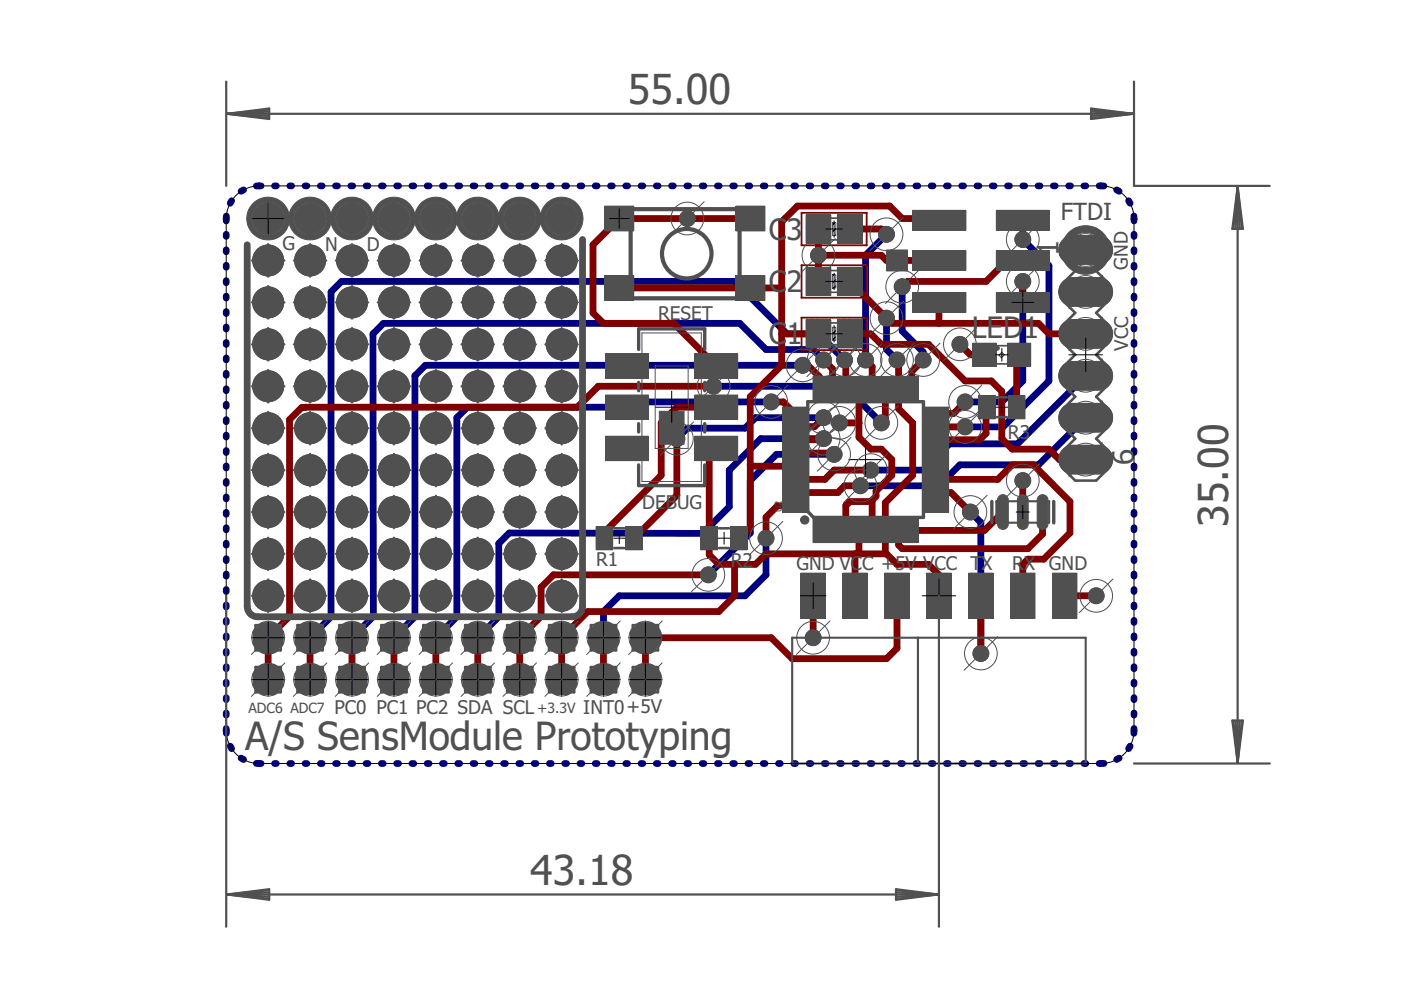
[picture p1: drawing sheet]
<svg xmlns="http://www.w3.org/2000/svg" width="297mm" height="210mm" viewBox="0 0 297 210" stroke-linecap="round" stroke-linejoin="round" font-family="sans-serif">
<defs><g id="words">
<g font-size="8.8" fill="#505050">
<text x="133.1" y="22.1">55.00</text>
<text x="260.4" y="111.7" transform="rotate(-90 260.4 111.7)">35.00</text>
<text x="112.4" y="187.6">43.18</text>
</g>
<text font-size="8.3" fill="#505050" x="52" y="159">A/S SensModule Prototyping</text>
<g font-size="6.3" fill="#505050">
<text x="163" y="50.8">C</text>
<text x="166.8" y="50.8">3</text>
<text x="224.4" y="54.2" transform="rotate(-90 224.4 54.2)">1</text>
<text x="163" y="61.9">C</text>
<text x="166.8" y="61.9">2</text>
<text x="206" y="71.7">LED</text>
<text x="216.9" y="71.7">1</text>
<text x="163" y="73">C</text>
<text x="166.8" y="73">1</text>
<text x="240.4" y="98.7" transform="rotate(-90 240.4 98.7)">6</text>
</g>
<text font-size="5" fill="#505050" x="224.9" y="46.6">FTDI</text>
<g font-size="4" fill="#505050">
<text x="59.9" y="53">G</text>
<text x="68.9" y="53.1">N</text>
<text x="77.8" y="53.2">D</text>
<text x="239.1" y="57.2" transform="rotate(-90 239.1 57.2)">GND</text>
<text x="139.5" y="67.9">RESET</text>
<text x="239.2" y="74.4" transform="rotate(-90 239.2 74.4)">VCC</text>
<text x="213.7" y="93.2">R3</text>
<text x="136.2" y="107.9">DEBUG</text>
<text x="126.4" y="120.1">R1</text>
<text x="154.9" y="120.2">R2</text>
<text x="168.8" y="120.8">GND VCC +5V VCC T</text>
<text x="208.1" y="120.8">X</text>
<text x="214.6" y="120.8">R</text>
<text x="217.1" y="120.8">X</text>
<text x="222.4" y="120.8">GND</text>
<text x="70.9" y="151.4">PC0 PC1 PC2 SDA SCL</text>
<text x="123.7" y="151.4">INT0+5V</text>
</g>
<g font-size="3" fill="#505050">
<text x="52.7" y="151.1">ADC6 ADC7</text>
<text x="113.9" y="151.1">+3.3V</text>
</g>
<g font-size="2" fill="#505050">
<text x="165.7" y="107.2" transform="rotate(-90 165.7 107.2)">2</text>
<text x="165.7" y="108.6" transform="rotate(-90 165.7 108.6)">U</text>
</g>
</g></defs>
<g fill="#505050" stroke="#505050" stroke-width=".21">
<path d="M225.2 51l.4-.3a2.82 2.82 0 0 1 1.7-.7h5.8a3 3 0 0 1 2.8 3 3 3 0 0 1-2.8 3h-5.8a3 3 0 0 1-2.6-1.8 3 3 0 0 1 .5-3.2z"/>
<path d="M225.2 59.9l.4-.3a2.82 2.82 0 0 1 1.7-.7h5.8a3 3 0 0 1 2.8 3 3 3 0 0 1-2.8 3h-5.8a3 3 0 0 1-2.6-1.8 3 3 0 0 1 .5-3.2z"/>
<path d="M225.6 68.5a2.82 2.82 0 0 1 1.7-.7h5.8a3 3 0 0 1 2.8 3 3 3 0 0 1-2.8 3h-5.8a3 3 0 0 1-2.7-2.1 3 3 0 0 1 1-3.2z"/>
<path d="M225.6 77.4a2.82 2.82 0 0 1 1.7-.8h5.8a3 3 0 0 1 2.8 3.1 3 3 0 0 1-2.8 3h-5.8a3 3 0 0 1-2.7-2.1 3 3 0 0 1 1-3.2z"/>
<path d="M225.6 86.3a2.82 2.82 0 0 1 1.7-.8h5.8a3 3 0 0 1 2.8 3.1 3 3 0 0 1-2.8 3h-5.8a3 3 0 0 1-2.7-2.1 3 3 0 0 1 1-3.2z"/>
<path d="M225.6 95.1a2.82 2.82 0 0 1 1.7-.7h5.8a3 3 0 0 1 2.8 3.1 3 3 0 0 1-2.8 3h-5.8a3 3 0 0 1-2.7-2.1 3 3 0 0 1 1-3.3z"/>
<circle cx="101.3" cy="144.1" r="3.4"/>
<circle cx="110.2" cy="144.1" r="3.4"/>
<circle cx="56.9" cy="144.1" r="3.4"/>
<circle cx="65.7" cy="144.1" r="3.4"/>
<circle cx="119.1" cy="144.1" r="3.4"/>
<circle cx="128" cy="144.1" r="3.4"/>
<circle cx="74.6" cy="144.1" r="3.4"/>
<circle cx="83.5" cy="144.1" r="3.4"/>
<circle cx="92.4" cy="144.1" r="3.4"/>
<circle cx="101.3" cy="135.2" r="3.4"/>
<circle cx="110.2" cy="135.2" r="3.4"/>
<circle cx="56.9" cy="135.2" r="3.4"/>
<circle cx="65.7" cy="135.2" r="3.4"/>
<circle cx="119.1" cy="135.2" r="3.4"/>
<circle cx="128" cy="135.2" r="3.4"/>
<circle cx="74.6" cy="135.2" r="3.4"/>
<circle cx="83.5" cy="135.2" r="3.4"/>
<circle cx="92.4" cy="135.2" r="3.4"/>
<circle cx="136.8" cy="135.2" r="3.4"/>
<circle cx="136.8" cy="144.1" r="3.4"/>
</g>
<g fill="#505050" stroke="#505050" stroke-width=".21">
<circle cx="56.9" cy="46.3" r="3.3"/>
<circle cx="65.7" cy="46.3" r="3.3"/>
<circle cx="74.6" cy="46.3" r="3.3"/>
<circle cx="83.5" cy="46.3" r="3.3"/>
<circle cx="92.4" cy="46.3" r="3.3"/>
<circle cx="101.3" cy="46.3" r="3.3"/>
<circle cx="110.2" cy="46.3" r="3.3"/>
<circle cx="119.1" cy="46.3" r="3.3"/>
<circle cx="56.9" cy="55.2" r="3.3"/>
<circle cx="65.7" cy="55.2" r="3.3"/>
<circle cx="74.6" cy="55.2" r="3.3"/>
<circle cx="83.5" cy="55.2" r="3.3"/>
<circle cx="92.4" cy="55.2" r="3.3"/>
<circle cx="101.3" cy="55.2" r="3.3"/>
<circle cx="110.2" cy="55.2" r="3.3"/>
<circle cx="119.1" cy="55.2" r="3.3"/>
<circle cx="56.9" cy="64.1" r="3.3"/>
<circle cx="65.7" cy="64.1" r="3.3"/>
<circle cx="74.6" cy="64.1" r="3.3"/>
<circle cx="83.5" cy="64.1" r="3.3"/>
<circle cx="92.4" cy="64.1" r="3.3"/>
<circle cx="101.3" cy="64.1" r="3.3"/>
<circle cx="110.2" cy="64.1" r="3.3"/>
<circle cx="119.1" cy="64.1" r="3.3"/>
<circle cx="56.9" cy="73" r="3.3"/>
<circle cx="65.7" cy="73" r="3.3"/>
<circle cx="74.6" cy="73" r="3.3"/>
<circle cx="83.5" cy="73" r="3.3"/>
<circle cx="92.4" cy="73" r="3.3"/>
<circle cx="101.3" cy="73" r="3.3"/>
<circle cx="110.2" cy="73" r="3.3"/>
<circle cx="119.1" cy="73" r="3.3"/>
<circle cx="56.9" cy="81.9" r="3.3"/>
<circle cx="65.7" cy="81.9" r="3.3"/>
<circle cx="74.6" cy="81.9" r="3.3"/>
<circle cx="83.5" cy="81.9" r="3.3"/>
<circle cx="92.4" cy="81.9" r="3.3"/>
<circle cx="101.3" cy="81.9" r="3.3"/>
<circle cx="110.2" cy="81.9" r="3.3"/>
<circle cx="119.1" cy="81.9" r="3.3"/>
<circle cx="56.9" cy="90.8" r="3.3"/>
<circle cx="65.7" cy="90.8" r="3.3"/>
<circle cx="74.6" cy="90.8" r="3.3"/>
<circle cx="83.5" cy="90.8" r="3.3"/>
<circle cx="92.4" cy="90.8" r="3.3"/>
<circle cx="101.3" cy="90.8" r="3.3"/>
<circle cx="110.2" cy="90.8" r="3.3"/>
<circle cx="119.1" cy="90.8" r="3.3"/>
<circle cx="56.9" cy="99.7" r="3.3"/>
<circle cx="65.7" cy="99.7" r="3.3"/>
<circle cx="74.6" cy="99.7" r="3.3"/>
<circle cx="83.5" cy="99.7" r="3.3"/>
<circle cx="92.4" cy="99.7" r="3.3"/>
<circle cx="101.3" cy="99.7" r="3.3"/>
<circle cx="110.2" cy="99.7" r="3.3"/>
<circle cx="119.1" cy="99.7" r="3.3"/>
<circle cx="56.9" cy="108.6" r="3.3"/>
<circle cx="65.7" cy="108.6" r="3.3"/>
<circle cx="74.6" cy="108.6" r="3.3"/>
<circle cx="83.5" cy="108.6" r="3.3"/>
<circle cx="92.4" cy="108.6" r="3.3"/>
<circle cx="101.3" cy="108.6" r="3.3"/>
<circle cx="110.2" cy="108.6" r="3.3"/>
<circle cx="119.1" cy="108.6" r="3.3"/>
<circle cx="56.9" cy="117.4" r="3.3"/>
<circle cx="65.7" cy="117.4" r="3.3"/>
<circle cx="74.6" cy="117.4" r="3.3"/>
<circle cx="83.5" cy="117.4" r="3.3"/>
<circle cx="92.4" cy="117.4" r="3.3"/>
<circle cx="101.3" cy="117.4" r="3.3"/>
<circle cx="110.2" cy="117.4" r="3.3"/>
<circle cx="119.1" cy="117.4" r="3.3"/>
<circle cx="56.9" cy="126.3" r="3.3"/>
<circle cx="65.7" cy="126.3" r="3.3"/>
<circle cx="74.6" cy="126.3" r="3.3"/>
<circle cx="83.5" cy="126.3" r="3.3"/>
<circle cx="92.4" cy="126.3" r="3.3"/>
<circle cx="101.3" cy="126.3" r="3.3"/>
<circle cx="110.2" cy="126.3" r="3.3"/>
<circle cx="119.1" cy="126.3" r="3.3"/>
<circle cx="216.9" cy="101.9" r="1.67"/>
<circle cx="232.4" cy="126.3" r="1.67"/>
<circle cx="203.5" cy="73" r="1.67"/>
<circle cx="145.7" cy="46.3" r="1.67"/>
<circle cx="178" cy="89.7" r="1.67"/>
<circle cx="173.5" cy="54.1" r="1.67"/>
<circle cx="172.4" cy="135.2" r="1.67"/>
<circle cx="188" cy="67.5" r="1.67"/>
<circle cx="190.2" cy="76.3" r="1.67"/>
<circle cx="191.3" cy="60.8" r="1.67"/>
<circle cx="195.7" cy="76.3" r="1.67"/>
<circle cx="216.9" cy="59.7" r="1.67"/>
<circle cx="204.6" cy="85.2" r="1.67"/>
<circle cx="216.9" cy="50.8" r="1.67"/>
<circle cx="204.6" cy="90.5" r="1.67"/>
<circle cx="205.7" cy="108.6" r="1.67"/>
<circle cx="208" cy="138.6" r="1.67"/>
<circle cx="150.2" cy="121.9" r="1.67"/>
<circle cx="176.8" cy="96.3" r="1.67"/>
<circle cx="174.6" cy="93" r="1.67"/>
<circle cx="143.5" cy="93" r="1.67"/>
<circle cx="174.6" cy="88.6" r="1.67"/>
<circle cx="188" cy="49.7" r="1.67"/>
<circle cx="183.5" cy="76.3" r="1.67"/>
<circle cx="182.4" cy="103" r="1.67"/>
<circle cx="184.6" cy="99.7" r="1.67"/>
<circle cx="151.3" cy="81.9" r="1.67"/>
<circle cx="186.9" cy="89.7" r="1.67"/>
<circle cx="179.1" cy="76.3" r="1.67"/>
<circle cx="162.4" cy="114.1" r="1.67"/>
<circle cx="170.2" cy="77.4" r="1.67"/>
<circle cx="163.5" cy="85.2" r="1.67"/>
<circle cx="174.6" cy="76.3" r="1.67"/>
</g>
<g fill="none" stroke="#000080" stroke-width="1.4">
<path d="M55.4 39.4h-1M58.2 39.4h.4M61.4 39.4h.4M64.7 39.4h.4M67.9 39.4h.4M71.1 39.4h.4M74.4 39.4h.4M77.6 39.4h.4M80.9 39.4h.4M84.1 39.4h.4M87.3 39.4h.4M90.6 39.4h.4"/>
<path d="M93.8 39.4h.4M97 39.4h.5M100.3 39.4h.4M103.5 39.4h.4M106.8 39.4h.4M110 39.4h.4M113.2 39.4h.4M116.5 39.4h.4M119.7 39.4h.4M123 39.4h.4M126.2 39.4h.4M129.4 39.4h.4"/>
<path d="M132.7 39.4h.4M135.9 39.4h.4M139.1 39.4h.4M142.4 39.4h.4M145.6 39.4h.4M148.9 39.4h.3M152.1 39.4h.4M155.3 39.4h.4M158.6 39.4h.4M161.8 39.4h.4M165.1 39.4h.3M168.3 39.4h.4"/>
<path d="M171.5 39.4h.4M174.8 39.4h.4M178 39.4h.4M181.2 39.4h.4M184.5 39.4h.4M187.7 39.4h.4M190.9 39.4h.4M194.2 39.4h.4M197.4 39.4h.4M200.7 39.4h.4M203.9 39.4h.4M207.1 39.4h.4"/>
<path d="M210.4 39.4h.4M213.6 39.4h.4M216.9 39.4h.4M220.1 39.4h.4M223.3 39.4h.4M226.6 39.4h.4M229.8 39.4h.4M233 39.4h1.1M48 49.7v.4M48 53v.4M48 56.2v.5M48 59.5v.4"/>
<path d="M48 45.8v1M49.1 42.6l-.3 .5M51.6 40.3l-.5 .3M188 49.7l-4.5 4.4v22.2M216.9 59.7v21.1l-4.5 4.4h-7.8M216.9 50.8l5.5 5.5v24.5l-9.7 9.7h-8.1M236.7 40.3l.6 .3M239.3 42.6l.3 .5M240.4 45.8v1M240.4 49.7v.4M240.4 53v.4M240.4 56.2v.5"/>
<path d="M240.4 59.5v.4M48 62.8v.4M48 66.1v.4M48 69.3v.5M48 72.6v.4M48 75.9v.4M48 79.1v.5M170.2 77.4h-80l-2.2 2.3v51.1l-4.5 4.4M174.6 76.3l-2.2-2.2h-10l-5.6-5.5h-75.5l-2.2 2.2 .1 59.9-4.6 4.5M179.1 76.3l-5.6-5.5h-6.6l-11.2-11.1h-83.3l-2.2 2.2v68.9l-4.5 4.4M188 67.5v6.6l2.2 2.2M191.3 60.8v9.4l4.4 4.4v1.7"/>
<path d="M230.2 79.7l-14.5 14.4h-14.4l-5.6 5.6h-11.1M240.4 62.8v.4M240.4 66.1v.4M240.4 69.3v.5M240.4 72.6v.4M240.4 75.9v.4M240.4 79.1v.5M48 82.4v.4M48 85.7v.4M48 89v.4M48 92.2v.5M48 95.5v.4"/>
<path d="M48 98.8v.4M151.3 81.9h27.8l7.8 7.8M163.5 85.2h-32.2l-1.1 1.1h-31.1l-2.2 2.3v42.2l-4.5 4.4M174.6 88.6h-14.4l-2.2 2.2h-12.3l-2.2 2.2M174.6 93h-13.3l-6.7 6.7v7.7l-5.6 5.7-41-.1-2.3 2.2v15.6l-4.4 4.4M176.8 96.3h-12.2l-5.5 5.6v11.1l-8.9 8.9M230.2 88.6l-10 10h-16.7l-4.4 4.4h-16.7M240.4 82.4v.4M240.4 85.7v.4M240.4 89v.4M240.4 92.2v.5M240.4 95.5v.4"/>
<path d="M240.4 98.8v.4M48 102.1v.4M48 105.3v.5M48 108.6v.5M48 111.9v.4M48 115.2v.4M48 118.4v.5M162.4 114.1v7.8l-4.4 4.4h-26.7l-3.3 3.4v5.5M205.7 108.6l2.3 2.2v27.8M240.4 102.1v.4M240.4 105.3v.5M240.4 108.6v.5"/>
<path d="M240.4 111.9v.4M240.4 115.2v.4M240.4 118.4v.5M48 121.7v.5M48 125v.4M48 128.3v.4M48 131.5v.5M48 134.8v.4M48 138.1v.4M240.4 121.7v.5M240.4 125v.4M240.4 128.3v.4"/>
<path d="M240.4 131.5v.5M240.4 134.8v.4M240.4 138.1v.4M48 154.5v1M48 141.4v.4M48 144.6v.5M48 147.9v.4M48 151.2v.4M48.8 158.2l.3 .5M239.6 158.2l-.3 .5M240.4 141.4v.4M240.4 144.6v.5"/>
<path d="M240.4 147.9v.4M240.4 151.2v.4M240.4 154.5v1M51.1 160.7l.5 .3M54.4 161.9h1M58.2 161.9h.4M61.4 161.9h.4M64.7 161.9h.4M67.9 161.9h.4M71.1 161.9h.4M74.4 161.9h.4M77.6 161.9h.4"/>
<path d="M80.9 161.9h.4M84.1 161.9h.4M87.3 161.9h.4M90.6 161.9h.4M93.8 161.9h.4M97 161.9h.5M100.3 161.9h.4M103.5 161.9h.4M106.8 161.9h.4M110 161.9h.4M113.2 161.9h.4M116.5 161.9h.4"/>
<path d="M119.7 161.9h.4M123 161.9h.4M126.2 161.9h.4M129.4 161.9h.4M132.7 161.9h.4M135.9 161.9h.4M139.1 161.9h.4M142.4 161.9h.4M145.6 161.9h.4M148.9 161.9h.3M152.1 161.9h.4M155.3 161.9h.4"/>
<path d="M158.6 161.9h.4M161.8 161.9h.4M165.1 161.9h.3M168.3 161.9h.4M171.5 161.9h.4M174.8 161.9h.4M178 161.9h.4M181.2 161.9h.4M184.5 161.9h.4M187.7 161.9h.4M190.9 161.9h.4M194.2 161.9h.4"/>
<path d="M197.4 161.9h.4M200.7 161.9h.4M203.9 161.9h.4M207.1 161.9h.4M210.4 161.9h.4M213.6 161.9h.4M216.9 161.9h.4M220.1 161.9h.4M223.3 161.9h.4M226.6 161.9h.4M229.8 161.9h.4M234.1 161.9h-1.1"/>
<path d="M237.3 160.7l-.6 .3"/>
</g>
<path d="M227.5 53h5.4" fill="none" stroke="#008000" stroke-width="5.3"/>
<circle cx="230.2" cy="53" r="1.78" fill="#fff" stroke="#000" stroke-width=".21"/>
<path d="M227.5 61.9h5.4" fill="none" stroke="#008000" stroke-width="5.3"/>
<circle cx="230.2" cy="61.9" r="1.78" fill="#fff" stroke="#000" stroke-width=".21"/>
<path d="M227.5 70.8h5.4" fill="none" stroke="#008000" stroke-width="5.3"/>
<circle cx="230.2" cy="70.8" r="1.78" fill="#fff" stroke="#000" stroke-width=".21"/>
<path d="M227.5 79.7h5.4" fill="none" stroke="#008000" stroke-width="5.3"/>
<circle cx="230.2" cy="79.7" r="1.78" fill="#fff" stroke="#000" stroke-width=".21"/>
<path d="M227.5 88.6h5.4" fill="none" stroke="#008000" stroke-width="5.3"/>
<circle cx="230.2" cy="88.6" r="1.78" fill="#fff" stroke="#000" stroke-width=".21"/>
<path d="M227.5 97.5h5.4" fill="none" stroke="#008000" stroke-width="5.3"/>
<circle cx="230.2" cy="97.5" r="1.78" fill="#fff" stroke="#000" stroke-width=".21"/>
<circle cx="101.3" cy="144.1" r="3" fill="#008000" stroke="#008000" stroke-width=".21"/>
<circle cx="101.3" cy="144.1" r="1.61" fill="#fff" stroke="#000" stroke-width=".21"/>
<circle cx="110.2" cy="144.1" r="3" fill="#008000" stroke="#008000" stroke-width=".21"/>
<circle cx="110.2" cy="144.1" r="1.61" fill="#fff" stroke="#000" stroke-width=".21"/>
<circle cx="56.9" cy="144.1" r="3" fill="#008000" stroke="#008000" stroke-width=".21"/>
<circle cx="56.9" cy="144.1" r="1.61" fill="#fff" stroke="#000" stroke-width=".21"/>
<circle cx="65.7" cy="144.1" r="3" fill="#008000" stroke="#008000" stroke-width=".21"/>
<circle cx="65.7" cy="144.1" r="1.61" fill="#fff" stroke="#000" stroke-width=".21"/>
<circle cx="119.1" cy="144.1" r="3" fill="#008000" stroke="#008000" stroke-width=".21"/>
<circle cx="119.1" cy="144.1" r="1.61" fill="#fff" stroke="#000" stroke-width=".21"/>
<circle cx="128" cy="144.1" r="3" fill="#008000" stroke="#008000" stroke-width=".21"/>
<circle cx="128" cy="144.1" r="1.61" fill="#fff" stroke="#000" stroke-width=".21"/>
<circle cx="74.6" cy="144.1" r="3" fill="#008000" stroke="#008000" stroke-width=".21"/>
<circle cx="74.6" cy="144.1" r="1.61" fill="#fff" stroke="#000" stroke-width=".21"/>
<circle cx="83.5" cy="144.1" r="3" fill="#008000" stroke="#008000" stroke-width=".21"/>
<circle cx="83.5" cy="144.1" r="1.61" fill="#fff" stroke="#000" stroke-width=".21"/>
<circle cx="92.4" cy="144.1" r="3" fill="#008000" stroke="#008000" stroke-width=".21"/>
<circle cx="92.4" cy="144.1" r="1.61" fill="#fff" stroke="#000" stroke-width=".21"/>
<circle cx="101.3" cy="135.2" r="3" fill="#008000" stroke="#008000" stroke-width=".21"/>
<circle cx="101.3" cy="135.2" r="1.61" fill="#fff" stroke="#000" stroke-width=".21"/>
<circle cx="110.2" cy="135.2" r="3" fill="#008000" stroke="#008000" stroke-width=".21"/>
<circle cx="110.2" cy="135.2" r="1.61" fill="#fff" stroke="#000" stroke-width=".21"/>
<circle cx="56.9" cy="135.2" r="3" fill="#008000" stroke="#008000" stroke-width=".21"/>
<circle cx="56.9" cy="135.2" r="1.61" fill="#fff" stroke="#000" stroke-width=".21"/>
<circle cx="65.7" cy="135.2" r="3" fill="#008000" stroke="#008000" stroke-width=".21"/>
<circle cx="65.7" cy="135.2" r="1.61" fill="#fff" stroke="#000" stroke-width=".21"/>
<circle cx="119.1" cy="135.2" r="3" fill="#008000" stroke="#008000" stroke-width=".21"/>
<circle cx="119.1" cy="135.2" r="1.61" fill="#fff" stroke="#000" stroke-width=".21"/>
<circle cx="128" cy="135.2" r="3" fill="#008000" stroke="#008000" stroke-width=".21"/>
<circle cx="128" cy="135.2" r="1.61" fill="#fff" stroke="#000" stroke-width=".21"/>
<circle cx="74.6" cy="135.2" r="3" fill="#008000" stroke="#008000" stroke-width=".21"/>
<circle cx="74.6" cy="135.2" r="1.61" fill="#fff" stroke="#000" stroke-width=".21"/>
<circle cx="83.5" cy="135.2" r="3" fill="#008000" stroke="#008000" stroke-width=".21"/>
<circle cx="83.5" cy="135.2" r="1.61" fill="#fff" stroke="#000" stroke-width=".21"/>
<circle cx="92.4" cy="135.2" r="3" fill="#008000" stroke="#008000" stroke-width=".21"/>
<circle cx="92.4" cy="135.2" r="1.61" fill="#fff" stroke="#000" stroke-width=".21"/>
<circle cx="136.8" cy="135.2" r="3" fill="#008000" stroke="#008000" stroke-width=".21"/>
<circle cx="136.8" cy="135.2" r="1.61" fill="#fff" stroke="#000" stroke-width=".21"/>
<circle cx="136.8" cy="144.1" r="3" fill="#008000" stroke="#008000" stroke-width=".21"/>
<circle cx="136.8" cy="144.1" r="1.61" fill="#fff" stroke="#000" stroke-width=".21"/>
<circle cx="56.9" cy="46.3" r="2.94" fill="#008000" stroke="#008000" stroke-width=".21"/>
<circle cx="56.9" cy="46.3" r="1.4" fill="#fff" stroke="#000" stroke-width=".21"/>
<circle cx="65.7" cy="46.3" r="2.94" fill="#008000" stroke="#008000" stroke-width=".21"/>
<circle cx="65.7" cy="46.3" r="1.4" fill="#fff" stroke="#000" stroke-width=".21"/>
<circle cx="74.6" cy="46.3" r="2.94" fill="#008000" stroke="#008000" stroke-width=".21"/>
<circle cx="74.6" cy="46.3" r="1.4" fill="#fff" stroke="#000" stroke-width=".21"/>
<circle cx="83.5" cy="46.3" r="2.94" fill="#008000" stroke="#008000" stroke-width=".21"/>
<circle cx="83.5" cy="46.3" r="1.4" fill="#fff" stroke="#000" stroke-width=".21"/>
<circle cx="92.4" cy="46.3" r="2.94" fill="#008000" stroke="#008000" stroke-width=".21"/>
<circle cx="92.4" cy="46.3" r="1.4" fill="#fff" stroke="#000" stroke-width=".21"/>
<circle cx="101.3" cy="46.3" r="2.94" fill="#008000" stroke="#008000" stroke-width=".21"/>
<circle cx="101.3" cy="46.3" r="1.4" fill="#fff" stroke="#000" stroke-width=".21"/>
<circle cx="110.2" cy="46.3" r="2.94" fill="#008000" stroke="#008000" stroke-width=".21"/>
<circle cx="110.2" cy="46.3" r="1.4" fill="#fff" stroke="#000" stroke-width=".21"/>
<circle cx="119.1" cy="46.3" r="2.94" fill="#008000" stroke="#008000" stroke-width=".21"/>
<circle cx="119.1" cy="46.3" r="1.4" fill="#fff" stroke="#000" stroke-width=".21"/>
<circle cx="56.9" cy="55.2" r="2.94" fill="#008000" stroke="#008000" stroke-width=".21"/>
<circle cx="56.9" cy="55.2" r="1.4" fill="#fff" stroke="#000" stroke-width=".21"/>
<circle cx="65.7" cy="55.2" r="2.94" fill="#008000" stroke="#008000" stroke-width=".21"/>
<circle cx="65.7" cy="55.2" r="1.4" fill="#fff" stroke="#000" stroke-width=".21"/>
<circle cx="74.6" cy="55.2" r="2.94" fill="#008000" stroke="#008000" stroke-width=".21"/>
<circle cx="74.6" cy="55.2" r="1.4" fill="#fff" stroke="#000" stroke-width=".21"/>
<circle cx="83.5" cy="55.2" r="2.94" fill="#008000" stroke="#008000" stroke-width=".21"/>
<circle cx="83.5" cy="55.2" r="1.4" fill="#fff" stroke="#000" stroke-width=".21"/>
<circle cx="92.4" cy="55.2" r="2.94" fill="#008000" stroke="#008000" stroke-width=".21"/>
<circle cx="92.4" cy="55.2" r="1.4" fill="#fff" stroke="#000" stroke-width=".21"/>
<circle cx="101.3" cy="55.2" r="2.94" fill="#008000" stroke="#008000" stroke-width=".21"/>
<circle cx="101.3" cy="55.2" r="1.4" fill="#fff" stroke="#000" stroke-width=".21"/>
<circle cx="110.2" cy="55.2" r="2.94" fill="#008000" stroke="#008000" stroke-width=".21"/>
<circle cx="110.2" cy="55.2" r="1.4" fill="#fff" stroke="#000" stroke-width=".21"/>
<circle cx="119.1" cy="55.2" r="2.94" fill="#008000" stroke="#008000" stroke-width=".21"/>
<circle cx="119.1" cy="55.2" r="1.4" fill="#fff" stroke="#000" stroke-width=".21"/>
<circle cx="56.9" cy="64.1" r="2.94" fill="#008000" stroke="#008000" stroke-width=".21"/>
<circle cx="56.9" cy="64.1" r="1.4" fill="#fff" stroke="#000" stroke-width=".21"/>
<circle cx="65.7" cy="64.1" r="2.94" fill="#008000" stroke="#008000" stroke-width=".21"/>
<circle cx="65.7" cy="64.1" r="1.4" fill="#fff" stroke="#000" stroke-width=".21"/>
<circle cx="74.6" cy="64.1" r="2.94" fill="#008000" stroke="#008000" stroke-width=".21"/>
<circle cx="74.6" cy="64.1" r="1.4" fill="#fff" stroke="#000" stroke-width=".21"/>
<circle cx="83.5" cy="64.1" r="2.94" fill="#008000" stroke="#008000" stroke-width=".21"/>
<circle cx="83.5" cy="64.1" r="1.4" fill="#fff" stroke="#000" stroke-width=".21"/>
<circle cx="92.4" cy="64.1" r="2.94" fill="#008000" stroke="#008000" stroke-width=".21"/>
<circle cx="92.4" cy="64.1" r="1.4" fill="#fff" stroke="#000" stroke-width=".21"/>
<circle cx="101.3" cy="64.1" r="2.94" fill="#008000" stroke="#008000" stroke-width=".21"/>
<circle cx="101.3" cy="64.1" r="1.4" fill="#fff" stroke="#000" stroke-width=".21"/>
<circle cx="110.2" cy="64.1" r="2.94" fill="#008000" stroke="#008000" stroke-width=".21"/>
<circle cx="110.2" cy="64.1" r="1.4" fill="#fff" stroke="#000" stroke-width=".21"/>
<circle cx="119.1" cy="64.1" r="2.94" fill="#008000" stroke="#008000" stroke-width=".21"/>
<circle cx="119.1" cy="64.1" r="1.4" fill="#fff" stroke="#000" stroke-width=".21"/>
<circle cx="56.9" cy="73" r="2.94" fill="#008000" stroke="#008000" stroke-width=".21"/>
<circle cx="56.9" cy="73" r="1.4" fill="#fff" stroke="#000" stroke-width=".21"/>
<circle cx="65.7" cy="73" r="2.94" fill="#008000" stroke="#008000" stroke-width=".21"/>
<circle cx="65.7" cy="73" r="1.4" fill="#fff" stroke="#000" stroke-width=".21"/>
<circle cx="74.6" cy="73" r="2.94" fill="#008000" stroke="#008000" stroke-width=".21"/>
<circle cx="74.6" cy="73" r="1.4" fill="#fff" stroke="#000" stroke-width=".21"/>
<circle cx="83.5" cy="73" r="2.94" fill="#008000" stroke="#008000" stroke-width=".21"/>
<circle cx="83.5" cy="73" r="1.4" fill="#fff" stroke="#000" stroke-width=".21"/>
<circle cx="92.4" cy="73" r="2.94" fill="#008000" stroke="#008000" stroke-width=".21"/>
<circle cx="92.4" cy="73" r="1.4" fill="#fff" stroke="#000" stroke-width=".21"/>
<circle cx="101.3" cy="73" r="2.94" fill="#008000" stroke="#008000" stroke-width=".21"/>
<circle cx="101.3" cy="73" r="1.4" fill="#fff" stroke="#000" stroke-width=".21"/>
<circle cx="110.2" cy="73" r="2.94" fill="#008000" stroke="#008000" stroke-width=".21"/>
<circle cx="110.2" cy="73" r="1.4" fill="#fff" stroke="#000" stroke-width=".21"/>
<circle cx="119.1" cy="73" r="2.94" fill="#008000" stroke="#008000" stroke-width=".21"/>
<circle cx="119.1" cy="73" r="1.4" fill="#fff" stroke="#000" stroke-width=".21"/>
<circle cx="56.9" cy="81.9" r="2.94" fill="#008000" stroke="#008000" stroke-width=".21"/>
<circle cx="56.9" cy="81.9" r="1.4" fill="#fff" stroke="#000" stroke-width=".21"/>
<circle cx="65.7" cy="81.9" r="2.94" fill="#008000" stroke="#008000" stroke-width=".21"/>
<circle cx="65.7" cy="81.9" r="1.4" fill="#fff" stroke="#000" stroke-width=".21"/>
<circle cx="74.6" cy="81.9" r="2.94" fill="#008000" stroke="#008000" stroke-width=".21"/>
<circle cx="74.6" cy="81.9" r="1.4" fill="#fff" stroke="#000" stroke-width=".21"/>
<circle cx="83.5" cy="81.9" r="2.94" fill="#008000" stroke="#008000" stroke-width=".21"/>
<circle cx="83.5" cy="81.9" r="1.4" fill="#fff" stroke="#000" stroke-width=".21"/>
<circle cx="92.4" cy="81.9" r="2.94" fill="#008000" stroke="#008000" stroke-width=".21"/>
<circle cx="92.4" cy="81.9" r="1.4" fill="#fff" stroke="#000" stroke-width=".21"/>
<circle cx="101.3" cy="81.9" r="2.94" fill="#008000" stroke="#008000" stroke-width=".21"/>
<circle cx="101.3" cy="81.9" r="1.4" fill="#fff" stroke="#000" stroke-width=".21"/>
<circle cx="110.2" cy="81.9" r="2.94" fill="#008000" stroke="#008000" stroke-width=".21"/>
<circle cx="110.2" cy="81.9" r="1.4" fill="#fff" stroke="#000" stroke-width=".21"/>
<circle cx="119.1" cy="81.9" r="2.94" fill="#008000" stroke="#008000" stroke-width=".21"/>
<circle cx="119.1" cy="81.9" r="1.4" fill="#fff" stroke="#000" stroke-width=".21"/>
<circle cx="56.9" cy="90.8" r="2.94" fill="#008000" stroke="#008000" stroke-width=".21"/>
<circle cx="56.9" cy="90.8" r="1.4" fill="#fff" stroke="#000" stroke-width=".21"/>
<circle cx="65.7" cy="90.8" r="2.94" fill="#008000" stroke="#008000" stroke-width=".21"/>
<circle cx="65.7" cy="90.8" r="1.4" fill="#fff" stroke="#000" stroke-width=".21"/>
<circle cx="74.6" cy="90.8" r="2.94" fill="#008000" stroke="#008000" stroke-width=".21"/>
<circle cx="74.6" cy="90.8" r="1.4" fill="#fff" stroke="#000" stroke-width=".21"/>
<circle cx="83.5" cy="90.8" r="2.94" fill="#008000" stroke="#008000" stroke-width=".21"/>
<circle cx="83.5" cy="90.8" r="1.4" fill="#fff" stroke="#000" stroke-width=".21"/>
<circle cx="92.4" cy="90.8" r="2.94" fill="#008000" stroke="#008000" stroke-width=".21"/>
<circle cx="92.4" cy="90.8" r="1.4" fill="#fff" stroke="#000" stroke-width=".21"/>
<circle cx="101.3" cy="90.8" r="2.94" fill="#008000" stroke="#008000" stroke-width=".21"/>
<circle cx="101.3" cy="90.8" r="1.4" fill="#fff" stroke="#000" stroke-width=".21"/>
<circle cx="110.2" cy="90.8" r="2.94" fill="#008000" stroke="#008000" stroke-width=".21"/>
<circle cx="110.2" cy="90.8" r="1.4" fill="#fff" stroke="#000" stroke-width=".21"/>
<circle cx="119.1" cy="90.8" r="2.94" fill="#008000" stroke="#008000" stroke-width=".21"/>
<circle cx="119.1" cy="90.8" r="1.4" fill="#fff" stroke="#000" stroke-width=".21"/>
<circle cx="56.9" cy="99.7" r="2.94" fill="#008000" stroke="#008000" stroke-width=".21"/>
<circle cx="56.9" cy="99.7" r="1.4" fill="#fff" stroke="#000" stroke-width=".21"/>
<circle cx="65.7" cy="99.7" r="2.94" fill="#008000" stroke="#008000" stroke-width=".21"/>
<circle cx="65.7" cy="99.7" r="1.4" fill="#fff" stroke="#000" stroke-width=".21"/>
<circle cx="74.6" cy="99.7" r="2.94" fill="#008000" stroke="#008000" stroke-width=".21"/>
<circle cx="74.6" cy="99.7" r="1.4" fill="#fff" stroke="#000" stroke-width=".21"/>
<circle cx="83.5" cy="99.7" r="2.94" fill="#008000" stroke="#008000" stroke-width=".21"/>
<circle cx="83.5" cy="99.7" r="1.4" fill="#fff" stroke="#000" stroke-width=".21"/>
<circle cx="92.4" cy="99.7" r="2.94" fill="#008000" stroke="#008000" stroke-width=".21"/>
<circle cx="92.4" cy="99.7" r="1.4" fill="#fff" stroke="#000" stroke-width=".21"/>
<circle cx="101.3" cy="99.7" r="2.94" fill="#008000" stroke="#008000" stroke-width=".21"/>
<circle cx="101.3" cy="99.7" r="1.4" fill="#fff" stroke="#000" stroke-width=".21"/>
<circle cx="110.2" cy="99.7" r="2.94" fill="#008000" stroke="#008000" stroke-width=".21"/>
<circle cx="110.2" cy="99.7" r="1.4" fill="#fff" stroke="#000" stroke-width=".21"/>
<circle cx="119.1" cy="99.7" r="2.94" fill="#008000" stroke="#008000" stroke-width=".21"/>
<circle cx="119.1" cy="99.7" r="1.4" fill="#fff" stroke="#000" stroke-width=".21"/>
<circle cx="56.9" cy="108.6" r="2.94" fill="#008000" stroke="#008000" stroke-width=".21"/>
<circle cx="56.9" cy="108.6" r="1.4" fill="#fff" stroke="#000" stroke-width=".21"/>
<circle cx="65.7" cy="108.6" r="2.94" fill="#008000" stroke="#008000" stroke-width=".21"/>
<circle cx="65.7" cy="108.6" r="1.4" fill="#fff" stroke="#000" stroke-width=".21"/>
<circle cx="74.6" cy="108.6" r="2.94" fill="#008000" stroke="#008000" stroke-width=".21"/>
<circle cx="74.6" cy="108.6" r="1.4" fill="#fff" stroke="#000" stroke-width=".21"/>
<circle cx="83.5" cy="108.6" r="2.94" fill="#008000" stroke="#008000" stroke-width=".21"/>
<circle cx="83.5" cy="108.6" r="1.4" fill="#fff" stroke="#000" stroke-width=".21"/>
<circle cx="92.4" cy="108.6" r="2.94" fill="#008000" stroke="#008000" stroke-width=".21"/>
<circle cx="92.4" cy="108.6" r="1.4" fill="#fff" stroke="#000" stroke-width=".21"/>
<circle cx="101.3" cy="108.6" r="2.94" fill="#008000" stroke="#008000" stroke-width=".21"/>
<circle cx="101.3" cy="108.6" r="1.4" fill="#fff" stroke="#000" stroke-width=".21"/>
<circle cx="110.2" cy="108.6" r="2.94" fill="#008000" stroke="#008000" stroke-width=".21"/>
<circle cx="110.2" cy="108.6" r="1.4" fill="#fff" stroke="#000" stroke-width=".21"/>
<circle cx="119.1" cy="108.6" r="2.94" fill="#008000" stroke="#008000" stroke-width=".21"/>
<circle cx="119.1" cy="108.6" r="1.4" fill="#fff" stroke="#000" stroke-width=".21"/>
<circle cx="56.9" cy="117.4" r="2.94" fill="#008000" stroke="#008000" stroke-width=".21"/>
<circle cx="56.9" cy="117.4" r="1.4" fill="#fff" stroke="#000" stroke-width=".21"/>
<circle cx="65.7" cy="117.4" r="2.94" fill="#008000" stroke="#008000" stroke-width=".21"/>
<circle cx="65.7" cy="117.4" r="1.4" fill="#fff" stroke="#000" stroke-width=".21"/>
<circle cx="74.6" cy="117.4" r="2.94" fill="#008000" stroke="#008000" stroke-width=".21"/>
<circle cx="74.6" cy="117.4" r="1.4" fill="#fff" stroke="#000" stroke-width=".21"/>
<circle cx="83.5" cy="117.4" r="2.94" fill="#008000" stroke="#008000" stroke-width=".21"/>
<circle cx="83.5" cy="117.4" r="1.4" fill="#fff" stroke="#000" stroke-width=".21"/>
<circle cx="92.4" cy="117.4" r="2.94" fill="#008000" stroke="#008000" stroke-width=".21"/>
<circle cx="92.4" cy="117.4" r="1.4" fill="#fff" stroke="#000" stroke-width=".21"/>
<circle cx="101.3" cy="117.4" r="2.94" fill="#008000" stroke="#008000" stroke-width=".21"/>
<circle cx="101.3" cy="117.4" r="1.4" fill="#fff" stroke="#000" stroke-width=".21"/>
<circle cx="110.2" cy="117.4" r="2.94" fill="#008000" stroke="#008000" stroke-width=".21"/>
<circle cx="110.2" cy="117.4" r="1.4" fill="#fff" stroke="#000" stroke-width=".21"/>
<circle cx="119.1" cy="117.4" r="2.94" fill="#008000" stroke="#008000" stroke-width=".21"/>
<circle cx="119.1" cy="117.4" r="1.4" fill="#fff" stroke="#000" stroke-width=".21"/>
<circle cx="56.9" cy="126.3" r="2.94" fill="#008000" stroke="#008000" stroke-width=".21"/>
<circle cx="56.9" cy="126.3" r="1.4" fill="#fff" stroke="#000" stroke-width=".21"/>
<circle cx="65.7" cy="126.3" r="2.94" fill="#008000" stroke="#008000" stroke-width=".21"/>
<circle cx="65.7" cy="126.3" r="1.4" fill="#fff" stroke="#000" stroke-width=".21"/>
<circle cx="74.6" cy="126.3" r="2.94" fill="#008000" stroke="#008000" stroke-width=".21"/>
<circle cx="74.6" cy="126.3" r="1.4" fill="#fff" stroke="#000" stroke-width=".21"/>
<circle cx="83.5" cy="126.3" r="2.94" fill="#008000" stroke="#008000" stroke-width=".21"/>
<circle cx="83.5" cy="126.3" r="1.4" fill="#fff" stroke="#000" stroke-width=".21"/>
<circle cx="92.4" cy="126.3" r="2.94" fill="#008000" stroke="#008000" stroke-width=".21"/>
<circle cx="92.4" cy="126.3" r="1.4" fill="#fff" stroke="#000" stroke-width=".21"/>
<circle cx="101.3" cy="126.3" r="2.94" fill="#008000" stroke="#008000" stroke-width=".21"/>
<circle cx="101.3" cy="126.3" r="1.4" fill="#fff" stroke="#000" stroke-width=".21"/>
<circle cx="110.2" cy="126.3" r="2.94" fill="#008000" stroke="#008000" stroke-width=".21"/>
<circle cx="110.2" cy="126.3" r="1.4" fill="#fff" stroke="#000" stroke-width=".21"/>
<circle cx="119.1" cy="126.3" r="2.94" fill="#008000" stroke="#008000" stroke-width=".21"/>
<circle cx="119.1" cy="126.3" r="1.4" fill="#fff" stroke="#000" stroke-width=".21"/>
<circle cx="216.9" cy="101.9" r="1.33" fill="#008000" stroke="#008000" stroke-width=".21"/>
<circle cx="216.9" cy="101.9" r=".61" fill="#fff" stroke="#000" stroke-width=".21"/>
<circle cx="232.4" cy="126.3" r="1.33" fill="#008000" stroke="#008000" stroke-width=".21"/>
<circle cx="232.4" cy="126.3" r=".61" fill="#fff" stroke="#000" stroke-width=".21"/>
<circle cx="203.5" cy="73" r="1.33" fill="#008000" stroke="#008000" stroke-width=".21"/>
<circle cx="203.5" cy="73" r=".61" fill="#fff" stroke="#000" stroke-width=".21"/>
<circle cx="145.7" cy="46.3" r="1.33" fill="#008000" stroke="#008000" stroke-width=".21"/>
<circle cx="145.7" cy="46.3" r=".61" fill="#fff" stroke="#000" stroke-width=".21"/>
<circle cx="178" cy="89.7" r="1.33" fill="#008000" stroke="#008000" stroke-width=".21"/>
<circle cx="178" cy="89.7" r=".61" fill="#fff" stroke="#000" stroke-width=".21"/>
<circle cx="173.5" cy="54.1" r="1.33" fill="#008000" stroke="#008000" stroke-width=".21"/>
<circle cx="173.5" cy="54.1" r=".61" fill="#fff" stroke="#000" stroke-width=".21"/>
<circle cx="172.4" cy="135.2" r="1.33" fill="#008000" stroke="#008000" stroke-width=".21"/>
<circle cx="172.4" cy="135.2" r=".61" fill="#fff" stroke="#000" stroke-width=".21"/>
<circle cx="188" cy="67.5" r="1.33" fill="#008000" stroke="#008000" stroke-width=".21"/>
<circle cx="188" cy="67.5" r=".61" fill="#fff" stroke="#000" stroke-width=".21"/>
<circle cx="190.2" cy="76.3" r="1.33" fill="#008000" stroke="#008000" stroke-width=".21"/>
<circle cx="190.2" cy="76.3" r=".61" fill="#fff" stroke="#000" stroke-width=".21"/>
<circle cx="191.3" cy="60.8" r="1.33" fill="#008000" stroke="#008000" stroke-width=".21"/>
<circle cx="191.3" cy="60.8" r=".61" fill="#fff" stroke="#000" stroke-width=".21"/>
<circle cx="195.7" cy="76.3" r="1.33" fill="#008000" stroke="#008000" stroke-width=".21"/>
<circle cx="195.7" cy="76.3" r=".61" fill="#fff" stroke="#000" stroke-width=".21"/>
<circle cx="216.9" cy="59.7" r="1.33" fill="#008000" stroke="#008000" stroke-width=".21"/>
<circle cx="216.9" cy="59.7" r=".61" fill="#fff" stroke="#000" stroke-width=".21"/>
<circle cx="204.6" cy="85.2" r="1.33" fill="#008000" stroke="#008000" stroke-width=".21"/>
<circle cx="204.6" cy="85.2" r=".61" fill="#fff" stroke="#000" stroke-width=".21"/>
<circle cx="216.9" cy="50.8" r="1.33" fill="#008000" stroke="#008000" stroke-width=".21"/>
<circle cx="216.9" cy="50.8" r=".61" fill="#fff" stroke="#000" stroke-width=".21"/>
<circle cx="204.6" cy="90.5" r="1.33" fill="#008000" stroke="#008000" stroke-width=".21"/>
<circle cx="204.6" cy="90.5" r=".61" fill="#fff" stroke="#000" stroke-width=".21"/>
<circle cx="205.7" cy="108.6" r="1.33" fill="#008000" stroke="#008000" stroke-width=".21"/>
<circle cx="205.7" cy="108.6" r=".61" fill="#fff" stroke="#000" stroke-width=".21"/>
<circle cx="208" cy="138.6" r="1.33" fill="#008000" stroke="#008000" stroke-width=".21"/>
<circle cx="208" cy="138.6" r=".61" fill="#fff" stroke="#000" stroke-width=".21"/>
<circle cx="150.2" cy="121.9" r="1.33" fill="#008000" stroke="#008000" stroke-width=".21"/>
<circle cx="150.2" cy="121.9" r=".61" fill="#fff" stroke="#000" stroke-width=".21"/>
<circle cx="176.8" cy="96.3" r="1.33" fill="#008000" stroke="#008000" stroke-width=".21"/>
<circle cx="176.8" cy="96.3" r=".61" fill="#fff" stroke="#000" stroke-width=".21"/>
<circle cx="174.6" cy="93" r="1.33" fill="#008000" stroke="#008000" stroke-width=".21"/>
<circle cx="174.6" cy="93" r=".61" fill="#fff" stroke="#000" stroke-width=".21"/>
<circle cx="143.5" cy="93" r="1.33" fill="#008000" stroke="#008000" stroke-width=".21"/>
<circle cx="143.5" cy="93" r=".61" fill="#fff" stroke="#000" stroke-width=".21"/>
<circle cx="174.6" cy="88.6" r="1.33" fill="#008000" stroke="#008000" stroke-width=".21"/>
<circle cx="174.6" cy="88.6" r=".61" fill="#fff" stroke="#000" stroke-width=".21"/>
<circle cx="188" cy="49.7" r="1.33" fill="#008000" stroke="#008000" stroke-width=".21"/>
<circle cx="188" cy="49.7" r=".61" fill="#fff" stroke="#000" stroke-width=".21"/>
<circle cx="183.5" cy="76.3" r="1.33" fill="#008000" stroke="#008000" stroke-width=".21"/>
<circle cx="183.5" cy="76.3" r=".61" fill="#fff" stroke="#000" stroke-width=".21"/>
<circle cx="182.4" cy="103" r="1.33" fill="#008000" stroke="#008000" stroke-width=".21"/>
<circle cx="182.4" cy="103" r=".61" fill="#fff" stroke="#000" stroke-width=".21"/>
<circle cx="184.6" cy="99.7" r="1.33" fill="#008000" stroke="#008000" stroke-width=".21"/>
<circle cx="184.6" cy="99.7" r=".61" fill="#fff" stroke="#000" stroke-width=".21"/>
<circle cx="151.3" cy="81.9" r="1.33" fill="#008000" stroke="#008000" stroke-width=".21"/>
<circle cx="151.3" cy="81.9" r=".61" fill="#fff" stroke="#000" stroke-width=".21"/>
<circle cx="186.9" cy="89.7" r="1.33" fill="#008000" stroke="#008000" stroke-width=".21"/>
<circle cx="186.9" cy="89.7" r=".61" fill="#fff" stroke="#000" stroke-width=".21"/>
<circle cx="179.1" cy="76.3" r="1.33" fill="#008000" stroke="#008000" stroke-width=".21"/>
<circle cx="179.1" cy="76.3" r=".61" fill="#fff" stroke="#000" stroke-width=".21"/>
<circle cx="162.4" cy="114.1" r="1.33" fill="#008000" stroke="#008000" stroke-width=".21"/>
<circle cx="162.4" cy="114.1" r=".61" fill="#fff" stroke="#000" stroke-width=".21"/>
<circle cx="170.2" cy="77.4" r="1.33" fill="#008000" stroke="#008000" stroke-width=".21"/>
<circle cx="170.2" cy="77.4" r=".61" fill="#fff" stroke="#000" stroke-width=".21"/>
<circle cx="163.5" cy="85.2" r="1.33" fill="#008000" stroke="#008000" stroke-width=".21"/>
<circle cx="163.5" cy="85.2" r=".61" fill="#fff" stroke="#000" stroke-width=".21"/>
<circle cx="174.6" cy="76.3" r="1.33" fill="#008000" stroke="#008000" stroke-width=".21"/>
<circle cx="174.6" cy="76.3" r=".61" fill="#fff" stroke="#000" stroke-width=".21"/>
<g fill="#800000" stroke="#800000" stroke-width=".21">
<path d="M177.9 45.9h4.5v5.3h-4.5z"/>
<path d="M171.3 45.9h4.5v5.3h-4.5z"/>
<path d="M177.9 57h4.5v5.3h-4.5z"/>
<path d="M171.3 57h4.5v5.3h-4.5z"/>
<path d="M211.6 62.4h10.5v3.5h-10.5z"/>
<path d="M211.6 53.5h10.5v3.5h-10.5z"/>
<path d="M211.6 44.9h10.5v3.6h-10.5z"/>
<path d="M193.9 44.9h10.5v3.6h-10.5z"/>
<path d="M193.9 53.5h10.5v3.5h-10.5z"/>
<path d="M193.9 62.4h10.5v3.5h-10.5z"/>
<path d="M206.6 73.1h4.2v4.2h-4.2z"/>
<path d="M214 73.1h4.2v4.2h-4.2z"/>
<path d="M155.3 112h2.8v4.2h-2.8z"/>
<path d="M149 112h2.8v4.2h-2.8z"/>
<path d="M126.7 112h2.8v4.2h-2.8z"/>
<path d="M133.1 112h2.7v4.2h-2.7z"/>
<path d="M214.2 84.2h2.8v4.2h-2.8z"/>
<path d="M207.9 84.2h2.8v4.2h-2.8z"/>
<path d="M128.6 44.1h5.4v4.5h-5.4z"/>
<path d="M156.4 44.1h5.4v4.5h-5.4z"/>
<path d="M128.6 58.8h5.4v4.5h-5.4z"/>
<path d="M156.4 58.8h5.4v4.5h-5.4z"/>
<path d="M172.7 110.2h2v4.5h-2z"/>
<path d="M175.5 110.2h2v4.5h-2z"/>
<path d="M178.4 110.2h1.9v4.5h-1.9z"/>
<path d="M181.1 110.2h2v4.5h-2z"/>
<path d="M183.9 110.2h2v4.5h-2z"/>
<path d="M186.7 110.2h2v4.5h-2z"/>
<path d="M189.5 110.2h2v4.5h-2z"/>
<path d="M192.3 110.2h2v4.5h-2z"/>
<path d="M196.3 106.3h4.5v1.9h-4.5z"/>
<path d="M196.3 103.5h4.5v1.9h-4.5z"/>
<path d="M196.3 100.7h4.5v1.9h-4.5z"/>
<path d="M196.3 97.9h4.5v1.9h-4.5z"/>
<path d="M196.3 95.1h4.5v1.9h-4.5z"/>
<path d="M196.3 92.3h4.5v1.9h-4.5z"/>
<path d="M196.3 89.5h4.5v1.9h-4.5z"/>
<path d="M196.3 86.7h4.5v1.9h-4.5z"/>
<path d="M192.3 80.2h2v4.4h-2z"/>
<path d="M189.5 80.2h2v4.4h-2z"/>
<path d="M186.7 80.2h2v4.4h-2z"/>
<path d="M183.9 80.2h2v4.4h-2z"/>
<path d="M181.1 80.2h2v4.4h-2z"/>
<path d="M178.4 80.2h1.9v4.4h-1.9z"/>
<path d="M175.5 80.2h2v4.4h-2z"/>
<path d="M172.7 80.2h2v4.4h-2z"/>
<path d="M166.3 86.7h4.4v1.9h-4.4z"/>
<path d="M166.3 89.5h4.4v1.9h-4.4z"/>
<path d="M166.3 92.3h4.4v1.9h-4.4z"/>
<path d="M166.3 95.1h4.4v1.9h-4.4z"/>
<path d="M166.3 97.9h4.4v1.9h-4.4z"/>
<path d="M166.3 100.7h4.4v1.9h-4.4z"/>
<path d="M166.3 103.5h4.4v1.9h-4.4z"/>
<path d="M166.3 106.3h4.4v1.9h-4.4z"/>
<path d="M147.7 92.9h8.3v4.4h-8.3z"/>
<path d="M147.7 84.1h8.3v4.5h-8.3z"/>
<path d="M147.7 75.4h8.3v4.4h-8.3z"/>
<path d="M128.8 75.4h8.3v4.4h-8.3z"/>
<path d="M128.8 84.1h8.3v4.5h-8.3z"/>
<path d="M128.8 92.9h8.3v4.4h-8.3z"/>
<path d="M196.8 121.9h4.5v8.9h-4.5z"/>
<path d="M205.7 121.9h4.5v8.9h-4.5z"/>
<path d="M214.6 121.9h4.5v8.9h-4.5z"/>
<path d="M223.5 121.9h4.5v8.9h-4.5z"/>
<path d="M177.9 68.2h4.5v5.2h-4.5z"/>
<path d="M171.3 68.2h4.5v5.2h-4.5z"/>
<path d="M170.2 121.9h4.4v8.9h-4.4z"/>
<path d="M179.1 121.9h4.4v8.9h-4.4z"/>
<path d="M188 121.9h4.4v8.9h-4.4z"/>
</g>
<g fill="#800000" stroke="#800000" stroke-width=".21">
<path d="M220.5 105.5a.79 .79 0 0 1 .8-.2 .79 .79 0 0 1 .5 .7v5.1a.78 .78 0 0 1-.8 .8 .78 .78 0 0 1-.7-.8v-5.1z" fill-rule="evenodd"/>
<path d="M216.3 105.5a.79 .79 0 0 1 .8-.2 .79 .79 0 0 1 .5 .7v5.1a.78 .78 0 0 1-.7 .8 .78 .78 0 0 1-.8-.8v-5.1z" fill-rule="evenodd"/>
<path d="M212.1 105.5a.79 .79 0 0 1 .8-.2 .79 .79 0 0 1 .5 .7v5.1a.78 .78 0 0 1-.8 .8 .78 .78 0 0 1-.7-.8v-5.1z" fill-rule="evenodd"/>
</g>
<g fill="none" stroke="#800000" stroke-width="1.4">
<path d="M159.1 46.3h-27.8l-5.6 5.6v14.4l2.3 2.3h14.8l9 9 .6-.6M173.5 48.6v11.1M173.5 54.1h.1M173.5 54.1h13.4l1.1 1.1h11.2M180.2 59.7l8.9 8.9h31.1l2.2 2.2h7.8M180.2 48.6h6.7l1.1 1.1M199.2 46.7l-.4-.4h-7.5l-2.7-2.6h-19.5l-3.4 3.3v30.4l-6.6 6.7v27.8l-2.3 2.2h-.1M216.9 46.7v4.1M216.9 59.7v4.4M216.9 55.2h-3.4l-4.4 4.5h-16.7l-1.1 1.1M165.7 70.8h7.8M165.7 60.8l-.2 .2h-34.2"/>
<path d="M170.2 77.4h1.1l2.4 2.5v2.5M175.4 77.1l-.8-.8 1.9 1.9v4.2M179.1 76.3l.2 .3v5.8M180.2 70.8h4.4l2.3 2.2h9.9l7.8 7.8h5.6l2.2 2.2v10l2.2 2.2h7.8l2.2 2.3h5.6M183.5 76.3l1.4 1.4v4.7M190.2 76.3l.3 .4v10l3 3v11.1l-5.8 5.8v10.6l.3 .2M195.7 76.3l-2.4 2.5v3.6M199.2 64.1l-.1 4.5M203.5 73l2.2 2.2h3M216.1 75.2l-.5 .6v10.5M143.5 93v12l-9 9.1M151.3 81.9h-24.4l-4.5 4.4-58.5 .1-2.5 2.6v41.7l-4.5 4.5v8.9"/>
<path d="M151.8 95.1l-1.4 1.5v21l2 2.1h7.8l2.2-2.3h25.6M151.8 86.3h-8.3l-3.3 3.4v11.1l-12.1 12v1.3M159.1 98.6l.3 .2h9.1M163.5 85.2h2.6l2.4 2.5M168.5 96.1h8.1l.2 .2M174.6 88.6l-1.9 1.8h-4.2M174.6 93l-.2 .2h-5.9M178 89.7h4.1M182.1 82.4v10.3l2.5 2.5h2.3l2.2 2.3v3.3l-3.4 3.3v1.1l-1.1 1.1M184.6 99.7h-7.8l-1.9 1.9h-6.4M187.7 82.4v6.4l-.8 .9M198.5 90.4l6.1 .1"/>
<path d="M204.6 85.2l-2.4 2.5h-3.7M209.3 86.3l-.2 .2v5.4l-1.4 1.3h-9.2M150.4 114.1l-.2 .2M155.7 119.7v6.6l-3.3 3.4h-27.8l-5.5 5.5v8.9M168.5 107.3h-3.7l-2.4 2.4v4.4M179.3 112.5v-5.3l.9-.9h4.7v6.2M181.3 117.4v8.9M182.1 112.5v4.7l.3 .2M182.4 103h-3.3l-1.5 1.4h-9.1M188 117.4l2.2 2.3h6.6l2.3 2.2v4.4M198.5 101.6h13l3.1-3h4.5l7.7 7.7v6.7l-5.5 5.6h-3.3l-1.1 1.1v6.6M198.5 104.4h3.1l4.1 4.2"/>
<path d="M212.6 108.6l-3.9 3.9h-15.4M216.9 101.9v6.7M221 108.6v4.6l-3 3.1h-26.7l-.8-.8v-3M65.7 135.2v8.9M74.6 135.2v8.9M83.5 135.2v8.9M92.4 135.2v8.9M101.3 135.2v8.9M128 135.2v8.9M150.2 121.9h-32.9l-2.6 2.6v6.2l-4.5 4.5v8.9M172.4 126.3v8.9M190.2 126.3v11.1l-2.2 2.3h-20l-4.5-4.5h-26.7v8.9"/>
<path d="M208 126.3v12.3M225.7 126.3h6.7"/>
</g>
<path d="M227.5 53h5.4" fill="none" stroke="#008000" stroke-width="5.3"/>
<circle cx="230.2" cy="53" r="1.78" fill="#fff" stroke="#000" stroke-width=".21"/>
<path d="M227.5 61.9h5.4" fill="none" stroke="#008000" stroke-width="5.3"/>
<circle cx="230.2" cy="61.9" r="1.78" fill="#fff" stroke="#000" stroke-width=".21"/>
<path d="M227.5 70.8h5.4" fill="none" stroke="#008000" stroke-width="5.3"/>
<circle cx="230.2" cy="70.8" r="1.78" fill="#fff" stroke="#000" stroke-width=".21"/>
<path d="M227.5 79.7h5.4" fill="none" stroke="#008000" stroke-width="5.3"/>
<circle cx="230.2" cy="79.7" r="1.78" fill="#fff" stroke="#000" stroke-width=".21"/>
<path d="M227.5 88.6h5.4" fill="none" stroke="#008000" stroke-width="5.3"/>
<circle cx="230.2" cy="88.6" r="1.78" fill="#fff" stroke="#000" stroke-width=".21"/>
<path d="M227.5 97.5h5.4" fill="none" stroke="#008000" stroke-width="5.3"/>
<circle cx="230.2" cy="97.5" r="1.78" fill="#fff" stroke="#000" stroke-width=".21"/>
<circle cx="101.3" cy="144.1" r="3" fill="#008000" stroke="#008000" stroke-width=".21"/>
<circle cx="101.3" cy="144.1" r="1.61" fill="#fff" stroke="#000" stroke-width=".21"/>
<circle cx="110.2" cy="144.1" r="3" fill="#008000" stroke="#008000" stroke-width=".21"/>
<circle cx="110.2" cy="144.1" r="1.61" fill="#fff" stroke="#000" stroke-width=".21"/>
<circle cx="56.9" cy="144.1" r="3" fill="#008000" stroke="#008000" stroke-width=".21"/>
<circle cx="56.9" cy="144.1" r="1.61" fill="#fff" stroke="#000" stroke-width=".21"/>
<circle cx="65.7" cy="144.1" r="3" fill="#008000" stroke="#008000" stroke-width=".21"/>
<circle cx="65.7" cy="144.1" r="1.61" fill="#fff" stroke="#000" stroke-width=".21"/>
<circle cx="119.1" cy="144.1" r="3" fill="#008000" stroke="#008000" stroke-width=".21"/>
<circle cx="119.1" cy="144.1" r="1.61" fill="#fff" stroke="#000" stroke-width=".21"/>
<circle cx="128" cy="144.1" r="3" fill="#008000" stroke="#008000" stroke-width=".21"/>
<circle cx="128" cy="144.1" r="1.61" fill="#fff" stroke="#000" stroke-width=".21"/>
<circle cx="74.6" cy="144.1" r="3" fill="#008000" stroke="#008000" stroke-width=".21"/>
<circle cx="74.6" cy="144.1" r="1.61" fill="#fff" stroke="#000" stroke-width=".21"/>
<circle cx="83.5" cy="144.1" r="3" fill="#008000" stroke="#008000" stroke-width=".21"/>
<circle cx="83.5" cy="144.1" r="1.61" fill="#fff" stroke="#000" stroke-width=".21"/>
<circle cx="92.4" cy="144.1" r="3" fill="#008000" stroke="#008000" stroke-width=".21"/>
<circle cx="92.4" cy="144.1" r="1.61" fill="#fff" stroke="#000" stroke-width=".21"/>
<circle cx="101.3" cy="135.2" r="3" fill="#008000" stroke="#008000" stroke-width=".21"/>
<circle cx="101.3" cy="135.2" r="1.61" fill="#fff" stroke="#000" stroke-width=".21"/>
<circle cx="110.2" cy="135.2" r="3" fill="#008000" stroke="#008000" stroke-width=".21"/>
<circle cx="110.2" cy="135.2" r="1.61" fill="#fff" stroke="#000" stroke-width=".21"/>
<circle cx="56.9" cy="135.2" r="3" fill="#008000" stroke="#008000" stroke-width=".21"/>
<circle cx="56.9" cy="135.2" r="1.61" fill="#fff" stroke="#000" stroke-width=".21"/>
<circle cx="65.7" cy="135.2" r="3" fill="#008000" stroke="#008000" stroke-width=".21"/>
<circle cx="65.7" cy="135.2" r="1.61" fill="#fff" stroke="#000" stroke-width=".21"/>
<circle cx="119.1" cy="135.2" r="3" fill="#008000" stroke="#008000" stroke-width=".21"/>
<circle cx="119.1" cy="135.2" r="1.61" fill="#fff" stroke="#000" stroke-width=".21"/>
<circle cx="128" cy="135.2" r="3" fill="#008000" stroke="#008000" stroke-width=".21"/>
<circle cx="128" cy="135.2" r="1.61" fill="#fff" stroke="#000" stroke-width=".21"/>
<circle cx="74.6" cy="135.2" r="3" fill="#008000" stroke="#008000" stroke-width=".21"/>
<circle cx="74.6" cy="135.2" r="1.61" fill="#fff" stroke="#000" stroke-width=".21"/>
<circle cx="83.5" cy="135.2" r="3" fill="#008000" stroke="#008000" stroke-width=".21"/>
<circle cx="83.5" cy="135.2" r="1.61" fill="#fff" stroke="#000" stroke-width=".21"/>
<circle cx="92.4" cy="135.2" r="3" fill="#008000" stroke="#008000" stroke-width=".21"/>
<circle cx="92.4" cy="135.2" r="1.61" fill="#fff" stroke="#000" stroke-width=".21"/>
<circle cx="136.8" cy="135.2" r="3" fill="#008000" stroke="#008000" stroke-width=".21"/>
<circle cx="136.8" cy="135.2" r="1.61" fill="#fff" stroke="#000" stroke-width=".21"/>
<circle cx="136.8" cy="144.1" r="3" fill="#008000" stroke="#008000" stroke-width=".21"/>
<circle cx="136.8" cy="144.1" r="1.61" fill="#fff" stroke="#000" stroke-width=".21"/>
<circle cx="56.9" cy="46.3" r="2.94" fill="#008000" stroke="#008000" stroke-width=".21"/>
<circle cx="56.9" cy="46.3" r="1.4" fill="#fff" stroke="#000" stroke-width=".21"/>
<circle cx="65.7" cy="46.3" r="2.94" fill="#008000" stroke="#008000" stroke-width=".21"/>
<circle cx="65.7" cy="46.3" r="1.4" fill="#fff" stroke="#000" stroke-width=".21"/>
<circle cx="74.6" cy="46.3" r="2.94" fill="#008000" stroke="#008000" stroke-width=".21"/>
<circle cx="74.6" cy="46.3" r="1.4" fill="#fff" stroke="#000" stroke-width=".21"/>
<circle cx="83.5" cy="46.3" r="2.94" fill="#008000" stroke="#008000" stroke-width=".21"/>
<circle cx="83.5" cy="46.3" r="1.4" fill="#fff" stroke="#000" stroke-width=".21"/>
<circle cx="92.4" cy="46.3" r="2.94" fill="#008000" stroke="#008000" stroke-width=".21"/>
<circle cx="92.4" cy="46.3" r="1.4" fill="#fff" stroke="#000" stroke-width=".21"/>
<circle cx="101.3" cy="46.3" r="2.94" fill="#008000" stroke="#008000" stroke-width=".21"/>
<circle cx="101.3" cy="46.3" r="1.4" fill="#fff" stroke="#000" stroke-width=".21"/>
<circle cx="110.2" cy="46.3" r="2.94" fill="#008000" stroke="#008000" stroke-width=".21"/>
<circle cx="110.2" cy="46.3" r="1.4" fill="#fff" stroke="#000" stroke-width=".21"/>
<circle cx="119.1" cy="46.3" r="2.94" fill="#008000" stroke="#008000" stroke-width=".21"/>
<circle cx="119.1" cy="46.3" r="1.4" fill="#fff" stroke="#000" stroke-width=".21"/>
<circle cx="56.9" cy="55.2" r="2.94" fill="#008000" stroke="#008000" stroke-width=".21"/>
<circle cx="56.9" cy="55.2" r="1.4" fill="#fff" stroke="#000" stroke-width=".21"/>
<circle cx="65.7" cy="55.2" r="2.94" fill="#008000" stroke="#008000" stroke-width=".21"/>
<circle cx="65.7" cy="55.2" r="1.4" fill="#fff" stroke="#000" stroke-width=".21"/>
<circle cx="74.6" cy="55.2" r="2.94" fill="#008000" stroke="#008000" stroke-width=".21"/>
<circle cx="74.6" cy="55.2" r="1.4" fill="#fff" stroke="#000" stroke-width=".21"/>
<circle cx="83.5" cy="55.2" r="2.94" fill="#008000" stroke="#008000" stroke-width=".21"/>
<circle cx="83.5" cy="55.2" r="1.4" fill="#fff" stroke="#000" stroke-width=".21"/>
<circle cx="92.4" cy="55.2" r="2.94" fill="#008000" stroke="#008000" stroke-width=".21"/>
<circle cx="92.4" cy="55.2" r="1.4" fill="#fff" stroke="#000" stroke-width=".21"/>
<circle cx="101.3" cy="55.2" r="2.94" fill="#008000" stroke="#008000" stroke-width=".21"/>
<circle cx="101.3" cy="55.2" r="1.4" fill="#fff" stroke="#000" stroke-width=".21"/>
<circle cx="110.2" cy="55.2" r="2.94" fill="#008000" stroke="#008000" stroke-width=".21"/>
<circle cx="110.2" cy="55.2" r="1.4" fill="#fff" stroke="#000" stroke-width=".21"/>
<circle cx="119.1" cy="55.2" r="2.94" fill="#008000" stroke="#008000" stroke-width=".21"/>
<circle cx="119.1" cy="55.2" r="1.4" fill="#fff" stroke="#000" stroke-width=".21"/>
<circle cx="56.9" cy="64.1" r="2.94" fill="#008000" stroke="#008000" stroke-width=".21"/>
<circle cx="56.9" cy="64.1" r="1.4" fill="#fff" stroke="#000" stroke-width=".21"/>
<circle cx="65.7" cy="64.1" r="2.94" fill="#008000" stroke="#008000" stroke-width=".21"/>
<circle cx="65.7" cy="64.1" r="1.4" fill="#fff" stroke="#000" stroke-width=".21"/>
<circle cx="74.6" cy="64.1" r="2.94" fill="#008000" stroke="#008000" stroke-width=".21"/>
<circle cx="74.6" cy="64.1" r="1.4" fill="#fff" stroke="#000" stroke-width=".21"/>
<circle cx="83.5" cy="64.1" r="2.94" fill="#008000" stroke="#008000" stroke-width=".21"/>
<circle cx="83.5" cy="64.1" r="1.4" fill="#fff" stroke="#000" stroke-width=".21"/>
<circle cx="92.4" cy="64.1" r="2.94" fill="#008000" stroke="#008000" stroke-width=".21"/>
<circle cx="92.4" cy="64.1" r="1.4" fill="#fff" stroke="#000" stroke-width=".21"/>
<circle cx="101.3" cy="64.1" r="2.94" fill="#008000" stroke="#008000" stroke-width=".21"/>
<circle cx="101.3" cy="64.1" r="1.4" fill="#fff" stroke="#000" stroke-width=".21"/>
<circle cx="110.2" cy="64.1" r="2.94" fill="#008000" stroke="#008000" stroke-width=".21"/>
<circle cx="110.2" cy="64.1" r="1.4" fill="#fff" stroke="#000" stroke-width=".21"/>
<circle cx="119.1" cy="64.1" r="2.94" fill="#008000" stroke="#008000" stroke-width=".21"/>
<circle cx="119.1" cy="64.1" r="1.4" fill="#fff" stroke="#000" stroke-width=".21"/>
<circle cx="56.9" cy="73" r="2.94" fill="#008000" stroke="#008000" stroke-width=".21"/>
<circle cx="56.9" cy="73" r="1.4" fill="#fff" stroke="#000" stroke-width=".21"/>
<circle cx="65.7" cy="73" r="2.94" fill="#008000" stroke="#008000" stroke-width=".21"/>
<circle cx="65.7" cy="73" r="1.4" fill="#fff" stroke="#000" stroke-width=".21"/>
<circle cx="74.6" cy="73" r="2.94" fill="#008000" stroke="#008000" stroke-width=".21"/>
<circle cx="74.6" cy="73" r="1.4" fill="#fff" stroke="#000" stroke-width=".21"/>
<circle cx="83.5" cy="73" r="2.94" fill="#008000" stroke="#008000" stroke-width=".21"/>
<circle cx="83.5" cy="73" r="1.4" fill="#fff" stroke="#000" stroke-width=".21"/>
<circle cx="92.4" cy="73" r="2.94" fill="#008000" stroke="#008000" stroke-width=".21"/>
<circle cx="92.4" cy="73" r="1.4" fill="#fff" stroke="#000" stroke-width=".21"/>
<circle cx="101.3" cy="73" r="2.94" fill="#008000" stroke="#008000" stroke-width=".21"/>
<circle cx="101.3" cy="73" r="1.4" fill="#fff" stroke="#000" stroke-width=".21"/>
<circle cx="110.2" cy="73" r="2.94" fill="#008000" stroke="#008000" stroke-width=".21"/>
<circle cx="110.2" cy="73" r="1.4" fill="#fff" stroke="#000" stroke-width=".21"/>
<circle cx="119.1" cy="73" r="2.94" fill="#008000" stroke="#008000" stroke-width=".21"/>
<circle cx="119.1" cy="73" r="1.4" fill="#fff" stroke="#000" stroke-width=".21"/>
<circle cx="56.9" cy="81.9" r="2.94" fill="#008000" stroke="#008000" stroke-width=".21"/>
<circle cx="56.9" cy="81.9" r="1.4" fill="#fff" stroke="#000" stroke-width=".21"/>
<circle cx="65.7" cy="81.9" r="2.94" fill="#008000" stroke="#008000" stroke-width=".21"/>
<circle cx="65.7" cy="81.9" r="1.4" fill="#fff" stroke="#000" stroke-width=".21"/>
<circle cx="74.6" cy="81.9" r="2.94" fill="#008000" stroke="#008000" stroke-width=".21"/>
<circle cx="74.6" cy="81.9" r="1.4" fill="#fff" stroke="#000" stroke-width=".21"/>
<circle cx="83.5" cy="81.9" r="2.94" fill="#008000" stroke="#008000" stroke-width=".21"/>
<circle cx="83.5" cy="81.9" r="1.4" fill="#fff" stroke="#000" stroke-width=".21"/>
<circle cx="92.4" cy="81.9" r="2.94" fill="#008000" stroke="#008000" stroke-width=".21"/>
<circle cx="92.4" cy="81.9" r="1.4" fill="#fff" stroke="#000" stroke-width=".21"/>
<circle cx="101.3" cy="81.9" r="2.94" fill="#008000" stroke="#008000" stroke-width=".21"/>
<circle cx="101.3" cy="81.9" r="1.4" fill="#fff" stroke="#000" stroke-width=".21"/>
<circle cx="110.2" cy="81.9" r="2.94" fill="#008000" stroke="#008000" stroke-width=".21"/>
<circle cx="110.2" cy="81.9" r="1.4" fill="#fff" stroke="#000" stroke-width=".21"/>
<circle cx="119.1" cy="81.9" r="2.94" fill="#008000" stroke="#008000" stroke-width=".21"/>
<circle cx="119.1" cy="81.9" r="1.4" fill="#fff" stroke="#000" stroke-width=".21"/>
<circle cx="56.9" cy="90.8" r="2.94" fill="#008000" stroke="#008000" stroke-width=".21"/>
<circle cx="56.9" cy="90.8" r="1.4" fill="#fff" stroke="#000" stroke-width=".21"/>
<circle cx="65.7" cy="90.8" r="2.94" fill="#008000" stroke="#008000" stroke-width=".21"/>
<circle cx="65.7" cy="90.8" r="1.4" fill="#fff" stroke="#000" stroke-width=".21"/>
<circle cx="74.6" cy="90.8" r="2.94" fill="#008000" stroke="#008000" stroke-width=".21"/>
<circle cx="74.6" cy="90.8" r="1.4" fill="#fff" stroke="#000" stroke-width=".21"/>
<circle cx="83.5" cy="90.8" r="2.94" fill="#008000" stroke="#008000" stroke-width=".21"/>
<circle cx="83.5" cy="90.8" r="1.4" fill="#fff" stroke="#000" stroke-width=".21"/>
<circle cx="92.4" cy="90.8" r="2.94" fill="#008000" stroke="#008000" stroke-width=".21"/>
<circle cx="92.4" cy="90.8" r="1.4" fill="#fff" stroke="#000" stroke-width=".21"/>
<circle cx="101.3" cy="90.8" r="2.94" fill="#008000" stroke="#008000" stroke-width=".21"/>
<circle cx="101.3" cy="90.8" r="1.4" fill="#fff" stroke="#000" stroke-width=".21"/>
<circle cx="110.2" cy="90.8" r="2.94" fill="#008000" stroke="#008000" stroke-width=".21"/>
<circle cx="110.2" cy="90.8" r="1.4" fill="#fff" stroke="#000" stroke-width=".21"/>
<circle cx="119.1" cy="90.8" r="2.94" fill="#008000" stroke="#008000" stroke-width=".21"/>
<circle cx="119.1" cy="90.8" r="1.4" fill="#fff" stroke="#000" stroke-width=".21"/>
<circle cx="56.9" cy="99.7" r="2.94" fill="#008000" stroke="#008000" stroke-width=".21"/>
<circle cx="56.9" cy="99.7" r="1.4" fill="#fff" stroke="#000" stroke-width=".21"/>
<circle cx="65.7" cy="99.7" r="2.94" fill="#008000" stroke="#008000" stroke-width=".21"/>
<circle cx="65.7" cy="99.7" r="1.4" fill="#fff" stroke="#000" stroke-width=".21"/>
<circle cx="74.6" cy="99.7" r="2.94" fill="#008000" stroke="#008000" stroke-width=".21"/>
<circle cx="74.6" cy="99.7" r="1.4" fill="#fff" stroke="#000" stroke-width=".21"/>
<circle cx="83.5" cy="99.7" r="2.94" fill="#008000" stroke="#008000" stroke-width=".21"/>
<circle cx="83.5" cy="99.7" r="1.4" fill="#fff" stroke="#000" stroke-width=".21"/>
<circle cx="92.4" cy="99.7" r="2.94" fill="#008000" stroke="#008000" stroke-width=".21"/>
<circle cx="92.4" cy="99.7" r="1.4" fill="#fff" stroke="#000" stroke-width=".21"/>
<circle cx="101.3" cy="99.7" r="2.94" fill="#008000" stroke="#008000" stroke-width=".21"/>
<circle cx="101.3" cy="99.7" r="1.4" fill="#fff" stroke="#000" stroke-width=".21"/>
<circle cx="110.2" cy="99.7" r="2.94" fill="#008000" stroke="#008000" stroke-width=".21"/>
<circle cx="110.2" cy="99.7" r="1.4" fill="#fff" stroke="#000" stroke-width=".21"/>
<circle cx="119.1" cy="99.7" r="2.94" fill="#008000" stroke="#008000" stroke-width=".21"/>
<circle cx="119.1" cy="99.7" r="1.4" fill="#fff" stroke="#000" stroke-width=".21"/>
<circle cx="56.9" cy="108.6" r="2.94" fill="#008000" stroke="#008000" stroke-width=".21"/>
<circle cx="56.9" cy="108.6" r="1.4" fill="#fff" stroke="#000" stroke-width=".21"/>
<circle cx="65.7" cy="108.6" r="2.94" fill="#008000" stroke="#008000" stroke-width=".21"/>
<circle cx="65.7" cy="108.6" r="1.4" fill="#fff" stroke="#000" stroke-width=".21"/>
<circle cx="74.6" cy="108.6" r="2.94" fill="#008000" stroke="#008000" stroke-width=".21"/>
<circle cx="74.6" cy="108.6" r="1.4" fill="#fff" stroke="#000" stroke-width=".21"/>
<circle cx="83.5" cy="108.6" r="2.94" fill="#008000" stroke="#008000" stroke-width=".21"/>
<circle cx="83.5" cy="108.6" r="1.4" fill="#fff" stroke="#000" stroke-width=".21"/>
<circle cx="92.4" cy="108.6" r="2.94" fill="#008000" stroke="#008000" stroke-width=".21"/>
<circle cx="92.4" cy="108.6" r="1.4" fill="#fff" stroke="#000" stroke-width=".21"/>
<circle cx="101.3" cy="108.6" r="2.94" fill="#008000" stroke="#008000" stroke-width=".21"/>
<circle cx="101.3" cy="108.6" r="1.4" fill="#fff" stroke="#000" stroke-width=".21"/>
<circle cx="110.2" cy="108.6" r="2.94" fill="#008000" stroke="#008000" stroke-width=".21"/>
<circle cx="110.2" cy="108.6" r="1.4" fill="#fff" stroke="#000" stroke-width=".21"/>
<circle cx="119.1" cy="108.6" r="2.94" fill="#008000" stroke="#008000" stroke-width=".21"/>
<circle cx="119.1" cy="108.6" r="1.4" fill="#fff" stroke="#000" stroke-width=".21"/>
<circle cx="56.9" cy="117.4" r="2.94" fill="#008000" stroke="#008000" stroke-width=".21"/>
<circle cx="56.9" cy="117.4" r="1.4" fill="#fff" stroke="#000" stroke-width=".21"/>
<circle cx="65.7" cy="117.4" r="2.94" fill="#008000" stroke="#008000" stroke-width=".21"/>
<circle cx="65.7" cy="117.4" r="1.4" fill="#fff" stroke="#000" stroke-width=".21"/>
<circle cx="74.6" cy="117.4" r="2.94" fill="#008000" stroke="#008000" stroke-width=".21"/>
<circle cx="74.6" cy="117.4" r="1.4" fill="#fff" stroke="#000" stroke-width=".21"/>
<circle cx="83.5" cy="117.4" r="2.94" fill="#008000" stroke="#008000" stroke-width=".21"/>
<circle cx="83.5" cy="117.4" r="1.4" fill="#fff" stroke="#000" stroke-width=".21"/>
<circle cx="92.4" cy="117.4" r="2.94" fill="#008000" stroke="#008000" stroke-width=".21"/>
<circle cx="92.4" cy="117.4" r="1.4" fill="#fff" stroke="#000" stroke-width=".21"/>
<circle cx="101.3" cy="117.4" r="2.94" fill="#008000" stroke="#008000" stroke-width=".21"/>
<circle cx="101.3" cy="117.4" r="1.4" fill="#fff" stroke="#000" stroke-width=".21"/>
<circle cx="110.2" cy="117.4" r="2.94" fill="#008000" stroke="#008000" stroke-width=".21"/>
<circle cx="110.2" cy="117.4" r="1.4" fill="#fff" stroke="#000" stroke-width=".21"/>
<circle cx="119.1" cy="117.4" r="2.94" fill="#008000" stroke="#008000" stroke-width=".21"/>
<circle cx="119.1" cy="117.4" r="1.4" fill="#fff" stroke="#000" stroke-width=".21"/>
<circle cx="56.9" cy="126.3" r="2.94" fill="#008000" stroke="#008000" stroke-width=".21"/>
<circle cx="56.9" cy="126.3" r="1.4" fill="#fff" stroke="#000" stroke-width=".21"/>
<circle cx="65.7" cy="126.3" r="2.94" fill="#008000" stroke="#008000" stroke-width=".21"/>
<circle cx="65.7" cy="126.3" r="1.4" fill="#fff" stroke="#000" stroke-width=".21"/>
<circle cx="74.6" cy="126.3" r="2.94" fill="#008000" stroke="#008000" stroke-width=".21"/>
<circle cx="74.6" cy="126.3" r="1.4" fill="#fff" stroke="#000" stroke-width=".21"/>
<circle cx="83.5" cy="126.3" r="2.94" fill="#008000" stroke="#008000" stroke-width=".21"/>
<circle cx="83.5" cy="126.3" r="1.4" fill="#fff" stroke="#000" stroke-width=".21"/>
<circle cx="92.4" cy="126.3" r="2.94" fill="#008000" stroke="#008000" stroke-width=".21"/>
<circle cx="92.4" cy="126.3" r="1.4" fill="#fff" stroke="#000" stroke-width=".21"/>
<circle cx="101.3" cy="126.3" r="2.94" fill="#008000" stroke="#008000" stroke-width=".21"/>
<circle cx="101.3" cy="126.3" r="1.4" fill="#fff" stroke="#000" stroke-width=".21"/>
<circle cx="110.2" cy="126.3" r="2.94" fill="#008000" stroke="#008000" stroke-width=".21"/>
<circle cx="110.2" cy="126.3" r="1.4" fill="#fff" stroke="#000" stroke-width=".21"/>
<circle cx="119.1" cy="126.3" r="2.94" fill="#008000" stroke="#008000" stroke-width=".21"/>
<circle cx="119.1" cy="126.3" r="1.4" fill="#fff" stroke="#000" stroke-width=".21"/>
<circle cx="216.9" cy="101.9" r="1.33" fill="#008000" stroke="#008000" stroke-width=".21"/>
<circle cx="216.9" cy="101.9" r=".61" fill="#fff" stroke="#000" stroke-width=".21"/>
<circle cx="232.4" cy="126.3" r="1.33" fill="#008000" stroke="#008000" stroke-width=".21"/>
<circle cx="232.4" cy="126.3" r=".61" fill="#fff" stroke="#000" stroke-width=".21"/>
<circle cx="203.5" cy="73" r="1.33" fill="#008000" stroke="#008000" stroke-width=".21"/>
<circle cx="203.5" cy="73" r=".61" fill="#fff" stroke="#000" stroke-width=".21"/>
<circle cx="145.7" cy="46.3" r="1.33" fill="#008000" stroke="#008000" stroke-width=".21"/>
<circle cx="145.7" cy="46.3" r=".61" fill="#fff" stroke="#000" stroke-width=".21"/>
<circle cx="178" cy="89.7" r="1.33" fill="#008000" stroke="#008000" stroke-width=".21"/>
<circle cx="178" cy="89.7" r=".61" fill="#fff" stroke="#000" stroke-width=".21"/>
<circle cx="173.5" cy="54.1" r="1.33" fill="#008000" stroke="#008000" stroke-width=".21"/>
<circle cx="173.5" cy="54.1" r=".61" fill="#fff" stroke="#000" stroke-width=".21"/>
<circle cx="172.4" cy="135.2" r="1.33" fill="#008000" stroke="#008000" stroke-width=".21"/>
<circle cx="172.4" cy="135.2" r=".61" fill="#fff" stroke="#000" stroke-width=".21"/>
<circle cx="188" cy="67.5" r="1.33" fill="#008000" stroke="#008000" stroke-width=".21"/>
<circle cx="188" cy="67.5" r=".61" fill="#fff" stroke="#000" stroke-width=".21"/>
<circle cx="190.2" cy="76.3" r="1.33" fill="#008000" stroke="#008000" stroke-width=".21"/>
<circle cx="190.2" cy="76.3" r=".61" fill="#fff" stroke="#000" stroke-width=".21"/>
<circle cx="191.3" cy="60.8" r="1.33" fill="#008000" stroke="#008000" stroke-width=".21"/>
<circle cx="191.3" cy="60.8" r=".61" fill="#fff" stroke="#000" stroke-width=".21"/>
<circle cx="195.7" cy="76.3" r="1.33" fill="#008000" stroke="#008000" stroke-width=".21"/>
<circle cx="195.7" cy="76.3" r=".61" fill="#fff" stroke="#000" stroke-width=".21"/>
<circle cx="216.9" cy="59.7" r="1.33" fill="#008000" stroke="#008000" stroke-width=".21"/>
<circle cx="216.9" cy="59.7" r=".61" fill="#fff" stroke="#000" stroke-width=".21"/>
<circle cx="204.6" cy="85.2" r="1.33" fill="#008000" stroke="#008000" stroke-width=".21"/>
<circle cx="204.6" cy="85.2" r=".61" fill="#fff" stroke="#000" stroke-width=".21"/>
<circle cx="216.9" cy="50.8" r="1.33" fill="#008000" stroke="#008000" stroke-width=".21"/>
<circle cx="216.9" cy="50.8" r=".61" fill="#fff" stroke="#000" stroke-width=".21"/>
<circle cx="204.6" cy="90.5" r="1.33" fill="#008000" stroke="#008000" stroke-width=".21"/>
<circle cx="204.6" cy="90.5" r=".61" fill="#fff" stroke="#000" stroke-width=".21"/>
<circle cx="205.7" cy="108.6" r="1.33" fill="#008000" stroke="#008000" stroke-width=".21"/>
<circle cx="205.7" cy="108.6" r=".61" fill="#fff" stroke="#000" stroke-width=".21"/>
<circle cx="208" cy="138.6" r="1.33" fill="#008000" stroke="#008000" stroke-width=".21"/>
<circle cx="208" cy="138.6" r=".61" fill="#fff" stroke="#000" stroke-width=".21"/>
<circle cx="150.2" cy="121.9" r="1.33" fill="#008000" stroke="#008000" stroke-width=".21"/>
<circle cx="150.2" cy="121.9" r=".61" fill="#fff" stroke="#000" stroke-width=".21"/>
<circle cx="176.8" cy="96.3" r="1.33" fill="#008000" stroke="#008000" stroke-width=".21"/>
<circle cx="176.8" cy="96.3" r=".61" fill="#fff" stroke="#000" stroke-width=".21"/>
<circle cx="174.6" cy="93" r="1.33" fill="#008000" stroke="#008000" stroke-width=".21"/>
<circle cx="174.6" cy="93" r=".61" fill="#fff" stroke="#000" stroke-width=".21"/>
<circle cx="143.5" cy="93" r="1.33" fill="#008000" stroke="#008000" stroke-width=".21"/>
<circle cx="143.5" cy="93" r=".61" fill="#fff" stroke="#000" stroke-width=".21"/>
<circle cx="174.6" cy="88.6" r="1.33" fill="#008000" stroke="#008000" stroke-width=".21"/>
<circle cx="174.6" cy="88.6" r=".61" fill="#fff" stroke="#000" stroke-width=".21"/>
<circle cx="188" cy="49.7" r="1.33" fill="#008000" stroke="#008000" stroke-width=".21"/>
<circle cx="188" cy="49.7" r=".61" fill="#fff" stroke="#000" stroke-width=".21"/>
<circle cx="183.5" cy="76.3" r="1.33" fill="#008000" stroke="#008000" stroke-width=".21"/>
<circle cx="183.5" cy="76.3" r=".61" fill="#fff" stroke="#000" stroke-width=".21"/>
<circle cx="182.4" cy="103" r="1.33" fill="#008000" stroke="#008000" stroke-width=".21"/>
<circle cx="182.4" cy="103" r=".61" fill="#fff" stroke="#000" stroke-width=".21"/>
<circle cx="184.6" cy="99.7" r="1.33" fill="#008000" stroke="#008000" stroke-width=".21"/>
<circle cx="184.6" cy="99.7" r=".61" fill="#fff" stroke="#000" stroke-width=".21"/>
<circle cx="151.3" cy="81.9" r="1.33" fill="#008000" stroke="#008000" stroke-width=".21"/>
<circle cx="151.3" cy="81.9" r=".61" fill="#fff" stroke="#000" stroke-width=".21"/>
<circle cx="186.9" cy="89.7" r="1.33" fill="#008000" stroke="#008000" stroke-width=".21"/>
<circle cx="186.9" cy="89.7" r=".61" fill="#fff" stroke="#000" stroke-width=".21"/>
<circle cx="179.1" cy="76.3" r="1.33" fill="#008000" stroke="#008000" stroke-width=".21"/>
<circle cx="179.1" cy="76.3" r=".61" fill="#fff" stroke="#000" stroke-width=".21"/>
<circle cx="162.4" cy="114.1" r="1.33" fill="#008000" stroke="#008000" stroke-width=".21"/>
<circle cx="162.4" cy="114.1" r=".61" fill="#fff" stroke="#000" stroke-width=".21"/>
<circle cx="170.2" cy="77.4" r="1.33" fill="#008000" stroke="#008000" stroke-width=".21"/>
<circle cx="170.2" cy="77.4" r=".61" fill="#fff" stroke="#000" stroke-width=".21"/>
<circle cx="163.5" cy="85.2" r="1.33" fill="#008000" stroke="#008000" stroke-width=".21"/>
<circle cx="163.5" cy="85.2" r=".61" fill="#fff" stroke="#000" stroke-width=".21"/>
<circle cx="174.6" cy="76.3" r="1.33" fill="#008000" stroke="#008000" stroke-width=".21"/>
<circle cx="174.6" cy="76.3" r=".61" fill="#fff" stroke="#000" stroke-width=".21"/>
<g fill="#800000" stroke="#800000" stroke-width=".21">
<path d="M169.9 52l13.9-.1v.1l-13.9 .1z"/>
<path d="M169.9 45.1l13.9-.1v.2h-13.9z"/>
<path d="M183.7 45.1h.1v7l-.1-.1z"/>
<path d="M169.9 45.1h.1v7l-.1-.1z"/>
<path d="M169.9 63.1l13.9-.1v.2h-13.9z"/>
<path d="M169.9 56.2h13.9v.1h-13.9z"/>
<path d="M183.7 56.2h.1v7h-.1z"/>
<path d="M169.9 56.2h.1v7h-.1z"/>
<path d="M169.9 74.2l13.9-.1v.2h-13.9z"/>
<path d="M169.9 67.3h13.9v.1h-13.9z"/>
<path d="M183.7 67.3h.1v7h-.1z"/>
<path d="M169.9 67.3h.1v7h-.1z"/>
</g>
<g fill="#505050" stroke="#505050" stroke-width=".21">
<path d="M177.5 45.6h5.3v5.9h-5.3z"/>
<path d="M170.9 45.6h5.2v5.9h-5.2z"/>
<path d="M177.5 56.7h5.3v6h-5.3z"/>
<path d="M170.9 56.7h5.2v6h-5.2z"/>
<path d="M211.2 62h11.3v4.2h-11.3z"/>
<path d="M211.2 53.1h11.3v4.2h-11.3z"/>
<path d="M211.2 44.6h11.3v4.2h-11.3z"/>
<path d="M193.6 44.6h11.2v4.2h-11.2z"/>
<path d="M193.6 53.1h11.2v4.2h-11.2z"/>
<path d="M193.6 62h11.2v4.2h-11.2z"/>
<path d="M206.3 72.8h4.9v4.9h-4.9z"/>
<path d="M213.6 72.8h4.9v4.9h-4.9z"/>
<path d="M154.9 111.7h3.5v4.9h-3.5z"/>
<path d="M148.6 111.7h3.5v4.9h-3.5z"/>
<path d="M126.4 111.7h3.5v4.9h-3.5z"/>
<path d="M132.7 111.7h3.5v4.9h-3.5z"/>
<path d="M213.8 83.9h3.5v4.9h-3.5z"/>
<path d="M207.5 83.9h3.5v4.9h-3.5z"/>
<path d="M128.2 43.7h6.2v5.3h-6.2z"/>
<path d="M156 43.7h6.2v5.3h-6.2z"/>
<path d="M128.2 58.4h6.2v5.3h-6.2z"/>
<path d="M156 58.4h6.2v5.3h-6.2z"/>
<path d="M172.4 109.9h2.6v5.1h-2.6z"/>
<path d="M175.2 109.9h2.6v5.1h-2.6z"/>
<path d="M178 109.9h2.7v5.1h-2.7z"/>
<path d="M180.8 109.9h2.7v5.1h-2.7z"/>
<path d="M183.6 109.9h2.6v5.1h-2.6z"/>
<path d="M186.4 109.9h2.6v5.1h-2.6z"/>
<path d="M189.2 109.9h2.7v5.1h-2.7z"/>
<path d="M192 109.9h2.6v5.1h-2.6z"/>
<path d="M196 105.9h5.1v2.7h-5.1z"/>
<path d="M196 103.1h5.1v2.7h-5.1z"/>
<path d="M196 100.3h5.1v2.7h-5.1z"/>
<path d="M196 97.5h5.1v2.7h-5.1z"/>
<path d="M196 94.7h5.1v2.7h-5.1z"/>
<path d="M196 91.9h5.1v2.7h-5.1z"/>
<path d="M196 89.1h5.1v2.7h-5.1z"/>
<path d="M196 86.3h5.1v2.7h-5.1z"/>
<path d="M192 79.8h2.6v5.2h-2.6z"/>
<path d="M189.2 79.8h2.7v5.2h-2.7z"/>
<path d="M186.4 79.8h2.6v5.2h-2.6z"/>
<path d="M183.6 79.8h2.6v5.2h-2.6z"/>
<path d="M180.8 79.8h2.7v5.2h-2.7z"/>
<path d="M178 79.8h2.7v5.2h-2.7z"/>
<path d="M175.2 79.8h2.6v5.2h-2.6z"/>
<path d="M172.4 79.8h2.6v5.2h-2.6z"/>
<path d="M165.9 86.3h5.2v2.7h-5.2z"/>
<path d="M165.9 89.1h5.2v2.7h-5.2z"/>
<path d="M165.9 91.9h5.2v2.7h-5.2z"/>
<path d="M165.9 94.7h5.2v2.7h-5.2z"/>
<path d="M165.9 97.5h5.2v2.7h-5.2z"/>
<path d="M165.9 100.3h5.2v2.7h-5.2z"/>
<path d="M165.9 103.1h5.2v2.7h-5.2z"/>
<path d="M165.9 105.9h5.2v2.7h-5.2z"/>
<path d="M147.3 92.5h9.1v5.2h-9.1z"/>
<path d="M147.3 83.8h9.1v5.1h-9.1z"/>
<path d="M147.3 75h9.1v5.2h-9.1z"/>
<path d="M128.4 75h9.1v5.2h-9.1z"/>
<path d="M128.4 83.8h9.1v5.1h-9.1z"/>
<path d="M128.4 92.5h9.1v5.2h-9.1z"/>
<path d="M196.5 121.5h5.2v9.6h-5.2z"/>
<path d="M205.4 121.5h5.1v9.6h-5.1z"/>
<path d="M214.3 121.5h5.1v9.6h-5.1z"/>
<path d="M223.2 121.5h5.1v9.6h-5.1z"/>
<path d="M225.2 51l.4-.3a2.82 2.82 0 0 1 1.7-.7h5.8a3 3 0 0 1 2.8 3 3 3 0 0 1-2.8 3h-5.8a3 3 0 0 1-2.6-1.8 3 3 0 0 1 .5-3.2z"/>
<path d="M225.2 59.9l.4-.3a2.82 2.82 0 0 1 1.7-.7h5.8a3 3 0 0 1 2.8 3 3 3 0 0 1-2.8 3h-5.8a3 3 0 0 1-2.6-1.8 3 3 0 0 1 .5-3.2z"/>
<path d="M225.6 68.5a2.82 2.82 0 0 1 1.7-.7h5.8a3 3 0 0 1 2.8 3 3 3 0 0 1-2.8 3h-5.8a3 3 0 0 1-2.7-2.1 3 3 0 0 1 1-3.2z"/>
<path d="M225.6 77.4a2.82 2.82 0 0 1 1.7-.8h5.8a3 3 0 0 1 2.8 3.1 3 3 0 0 1-2.8 3h-5.8a3 3 0 0 1-2.7-2.1 3 3 0 0 1 1-3.2z"/>
<path d="M225.6 86.3a2.82 2.82 0 0 1 1.7-.8h5.8a3 3 0 0 1 2.8 3.1 3 3 0 0 1-2.8 3h-5.8a3 3 0 0 1-2.7-2.1 3 3 0 0 1 1-3.2z"/>
<path d="M225.6 95.1a2.82 2.82 0 0 1 1.7-.7h5.8a3 3 0 0 1 2.8 3.1 3 3 0 0 1-2.8 3h-5.8a3 3 0 0 1-2.7-2.1 3 3 0 0 1 1-3.3z"/>
<path d="M177.5 67.8h5.3v6h-5.3z"/>
<path d="M170.9 67.8h5.2v6h-5.2z"/>
<path d="M169.8 121.5h5.2v9.6h-5.2z"/>
<path d="M178.7 121.5h5.2v9.6h-5.2z"/>
<path d="M187.6 121.5h5.2v9.6h-5.2z"/>
<path d="M177.9 45.9h4.5v5.3h-4.5z"/>
<path d="M171.3 45.9h4.5v5.3h-4.5z"/>
<path d="M177.9 57h4.5v5.3h-4.5z"/>
<path d="M171.3 57h4.5v5.3h-4.5z"/>
<path d="M211.6 62.4h10.5v3.5h-10.5z"/>
<path d="M211.6 53.5h10.5v3.5h-10.5z"/>
<path d="M211.6 44.9h10.5v3.6h-10.5z"/>
<path d="M193.9 44.9h10.5v3.6h-10.5z"/>
<path d="M193.9 53.5h10.5v3.5h-10.5z"/>
<path d="M193.9 62.4h10.5v3.5h-10.5z"/>
<path d="M206.6 73.1h4.2v4.2h-4.2z"/>
<path d="M214 73.1h4.2v4.2h-4.2z"/>
<path d="M155.3 112h2.8v4.2h-2.8z"/>
<path d="M149 112h2.8v4.2h-2.8z"/>
<path d="M126.7 112h2.8v4.2h-2.8z"/>
<path d="M133.1 112h2.7v4.2h-2.7z"/>
<path d="M214.2 84.2h2.8v4.2h-2.8z"/>
<path d="M207.9 84.2h2.8v4.2h-2.8z"/>
<path d="M128.6 44.1h5.4v4.5h-5.4z"/>
<path d="M156.4 44.1h5.4v4.5h-5.4z"/>
<path d="M128.6 58.8h5.4v4.5h-5.4z"/>
<path d="M156.4 58.8h5.4v4.5h-5.4z"/>
<path d="M172.7 110.2h2v4.5h-2z"/>
<path d="M175.5 110.2h2v4.5h-2z"/>
<path d="M178.4 110.2h1.9v4.5h-1.9z"/>
<path d="M181.1 110.2h2v4.5h-2z"/>
<path d="M183.9 110.2h2v4.5h-2z"/>
<path d="M186.7 110.2h2v4.5h-2z"/>
<path d="M189.5 110.2h2v4.5h-2z"/>
<path d="M192.3 110.2h2v4.5h-2z"/>
<path d="M196.3 106.3h4.5v1.9h-4.5z"/>
<path d="M196.3 103.5h4.5v1.9h-4.5z"/>
<path d="M196.3 100.7h4.5v1.9h-4.5z"/>
<path d="M196.3 97.9h4.5v1.9h-4.5z"/>
<path d="M196.3 95.1h4.5v1.9h-4.5z"/>
<path d="M196.3 92.3h4.5v1.9h-4.5z"/>
<path d="M196.3 89.5h4.5v1.9h-4.5z"/>
<path d="M196.3 86.7h4.5v1.9h-4.5z"/>
<path d="M192.3 80.2h2v4.4h-2z"/>
<path d="M189.5 80.2h2v4.4h-2z"/>
<path d="M186.7 80.2h2v4.4h-2z"/>
<path d="M183.9 80.2h2v4.4h-2z"/>
<path d="M181.1 80.2h2v4.4h-2z"/>
<path d="M178.4 80.2h1.9v4.4h-1.9z"/>
<path d="M175.5 80.2h2v4.4h-2z"/>
<path d="M172.7 80.2h2v4.4h-2z"/>
<path d="M166.3 86.7h4.4v1.9h-4.4z"/>
<path d="M166.3 89.5h4.4v1.9h-4.4z"/>
<path d="M166.3 92.3h4.4v1.9h-4.4z"/>
<path d="M166.3 95.1h4.4v1.9h-4.4z"/>
<path d="M166.3 97.9h4.4v1.9h-4.4z"/>
<path d="M166.3 100.7h4.4v1.9h-4.4z"/>
<path d="M166.3 103.5h4.4v1.9h-4.4z"/>
<path d="M166.3 106.3h4.4v1.9h-4.4z"/>
<path d="M147.7 92.9h8.3v4.4h-8.3z"/>
<path d="M147.7 84.1h8.3v4.5h-8.3z"/>
<path d="M147.7 75.4h8.3v4.4h-8.3z"/>
<path d="M128.8 75.4h8.3v4.4h-8.3z"/>
<path d="M128.8 84.1h8.3v4.5h-8.3z"/>
<path d="M128.8 92.9h8.3v4.4h-8.3z"/>
<path d="M196.8 121.9h4.5v8.9h-4.5z"/>
<path d="M205.7 121.9h4.5v8.9h-4.5z"/>
<path d="M214.6 121.9h4.5v8.9h-4.5z"/>
<path d="M223.5 121.9h4.5v8.9h-4.5z"/>
<path d="M177.9 68.2h4.5v5.2h-4.5z"/>
<path d="M171.3 68.2h4.5v5.2h-4.5z"/>
<path d="M170.2 121.9h4.4v8.9h-4.4z"/>
<path d="M179.1 121.9h4.4v8.9h-4.4z"/>
<path d="M188 121.9h4.4v8.9h-4.4z"/>
<path d="M176.5 47.2h.7v2.8h-.7z"/>
<path d="M176.5 58.3h.7v2.8h-.7z"/>
<path d="M176.5 69.4h.7v2.8h-.7z"/>
<path d="M188 53h4.4v4.4h-4.4z"/>
<path d="M178.1 46h2.6v5.1h-2.6z"/>
<path d="M173 46h2.6v5.1h-2.6z"/>
<path d="M178.1 57.1h2.6v5.1h-2.6z"/>
<path d="M173 57.1h2.6v5.1h-2.6z"/>
<path d="M172.9 109.9h1.6v3.4h-1.6z"/>
<path d="M175.7 109.9h1.6v3.4h-1.6z"/>
<path d="M178.5 109.9h1.6v3.4h-1.6z"/>
<path d="M181.3 109.9h1.6v3.4h-1.6z"/>
<path d="M184.1 109.9h1.6v3.4h-1.6z"/>
<path d="M186.9 109.9h1.6v3.4h-1.6z"/>
<path d="M189.7 109.9h1.6v3.4h-1.6z"/>
<path d="M192.5 109.9h1.6v3.4h-1.6z"/>
<path d="M196 106.4h3.4v1.7h-3.4z"/>
<path d="M196 103.6h3.4v1.6h-3.4z"/>
<path d="M196 100.8h3.4v1.6h-3.4z"/>
<path d="M196 98h3.4v1.7h-3.4z"/>
<path d="M196 95.2h3.4v1.7h-3.4z"/>
<path d="M196 92.4h3.4v1.6h-3.4z"/>
<path d="M196 89.6h3.4v1.6h-3.4z"/>
<path d="M196 86.8h3.4v1.7h-3.4z"/>
<path d="M192.5 81.5h1.6v3.5h-1.6z"/>
<path d="M189.7 81.5h1.6v3.5h-1.6z"/>
<path d="M186.9 81.5h1.6v3.5h-1.6z"/>
<path d="M184.1 81.5h1.6v3.5h-1.6z"/>
<path d="M181.3 81.5h1.6v3.5h-1.6z"/>
<path d="M178.5 81.5h1.6v3.5h-1.6z"/>
<path d="M175.7 81.5h1.6v3.5h-1.6z"/>
<path d="M172.9 81.5h1.6v3.5h-1.6z"/>
<path d="M167.6 86.8h3.5v1.7h-3.5z"/>
<path d="M167.6 89.6h3.5v1.6h-3.5z"/>
<path d="M167.6 92.4h3.5v1.6h-3.5z"/>
<path d="M167.6 95.2h3.5v1.7h-3.5z"/>
<path d="M167.6 98h3.5v1.7h-3.5z"/>
<path d="M167.6 100.8h3.5v1.6h-3.5z"/>
<path d="M167.6 103.6h3.5v1.6h-3.5z"/>
<path d="M167.6 106.4h3.5v1.7h-3.5z"/>
<path d="M139.8 87.2h5.2v7h-5.2z"/>
<path d="M229.3 61h1.8v1.8h-1.8z"/>
<path d="M229.3 52.1h1.8v1.8h-1.8z"/>
<path d="M229.3 69.9h1.8v1.8h-1.8z"/>
<path d="M229.3 87.7h1.8v1.8h-1.8z"/>
<path d="M229.3 78.8h1.8v1.8h-1.8z"/>
<path d="M229.3 96.6h1.8v1.7h-1.8z"/>
<path d="M178.1 68.2h2.6v5.1h-2.6z"/>
<path d="M173 68.2h2.6v5.1h-2.6z"/>
<circle cx="101.3" cy="144.1" r="3.4"/>
<circle cx="110.2" cy="144.1" r="3.4"/>
<circle cx="56.9" cy="144.1" r="3.4"/>
<circle cx="65.7" cy="144.1" r="3.4"/>
<circle cx="119.1" cy="144.1" r="3.4"/>
<circle cx="128" cy="144.1" r="3.4"/>
<circle cx="74.6" cy="144.1" r="3.4"/>
<circle cx="83.5" cy="144.1" r="3.4"/>
<circle cx="92.4" cy="144.1" r="3.4"/>
<circle cx="101.3" cy="135.2" r="3.4"/>
<circle cx="110.2" cy="135.2" r="3.4"/>
<circle cx="56.9" cy="135.2" r="3.4"/>
<circle cx="65.7" cy="135.2" r="3.4"/>
<circle cx="119.1" cy="135.2" r="3.4"/>
<circle cx="128" cy="135.2" r="3.4"/>
<circle cx="74.6" cy="135.2" r="3.4"/>
<circle cx="83.5" cy="135.2" r="3.4"/>
<circle cx="92.4" cy="135.2" r="3.4"/>
<circle cx="136.8" cy="135.2" r="3.4"/>
<circle cx="136.8" cy="144.1" r="3.4"/>
</g>
<g fill="#505050" stroke="#505050" stroke-width=".21">
<path d="M220.1 105.3a1.15 1.15 0 0 1 1.3-.4 1.15 1.15 0 0 1 .8 1.1v5.1a1.14 1.14 0 0 1-1.2 1.1 1.14 1.14 0 0 1-1.1-1.1v-5.1z" fill-rule="evenodd"/>
<path d="M215.9 105.3a1.15 1.15 0 0 1 1.3-.4 1.15 1.15 0 0 1 .8 1.1v5.1a1.14 1.14 0 0 1-1.1 1.1 1.14 1.14 0 0 1-1.2-1.1v-5.1z" fill-rule="evenodd"/>
<path d="M211.7 105.3a1.15 1.15 0 0 1 1.3-.4 1.15 1.15 0 0 1 .8 1.1v5.1a1.14 1.14 0 0 1-1.2 1.1 1.14 1.14 0 0 1-1.1-1.1v-5.1z" fill-rule="evenodd"/>
<path d="M220.5 105.5a.79 .79 0 0 1 .8-.2 .79 .79 0 0 1 .5 .7v5.1a.78 .78 0 0 1-.8 .8 .78 .78 0 0 1-.7-.8v-5.1z" fill-rule="evenodd"/>
<path d="M216.3 105.5a.79 .79 0 0 1 .8-.2 .79 .79 0 0 1 .5 .7v5.1a.78 .78 0 0 1-.7 .8 .78 .78 0 0 1-.8-.8v-5.1z" fill-rule="evenodd"/>
<path d="M212.1 105.5a.79 .79 0 0 1 .8-.2 .79 .79 0 0 1 .5 .7v5.1a.78 .78 0 0 1-.8 .8 .78 .78 0 0 1-.7-.8v-5.1z" fill-rule="evenodd"/>
<path d="M226.7 49.2a5.2 5.2 0 0 1 8 1.3 5.2 5.2 0 0 1-3.2 7.5 5.2 5.2 0 0 1-6.5-5h1.4a3.7 3.7 0 0 1 5.4-3.4 3.7 3.7 0 0 1 .6 6.4 3.7 3.7 0 0 1-5.9-2.5l-.1-.5h-1.4a5.2 5.2 0 0 1 1.7-3.8z" fill-rule="evenodd"/>
<path d="M53.4 43.4a4.5 4.5 0 0 1 7.3 .5 4.5 4.5 0 0 1-2.6 6.8 4.5 4.5 0 0 1-5.8-4.4h1.1a3.5 3.5 0 0 1 5-3.1 3.5 3.5 0 0 1 .5 5.9 3.5 3.5 0 0 1-5.5-2.3v-.5h-1.1a4.4 4.4 0 0 1 1.1-2.9z" fill-rule="evenodd"/>
<path d="M62.8 42.9a4.5 4.5 0 0 1 7 1.4 4.5 4.5 0 0 1-3 6.4 4.5 4.5 0 0 1-5.6-4.4h1.1a3.5 3.5 0 0 1 5-3.1 3.5 3.5 0 0 1 .5 5.9 3.5 3.5 0 0 1-5.5-2.3v-.5h-1.1a4.5 4.5 0 0 1 1.6-3.4z" fill-rule="evenodd"/>
<path d="M71.2 43.4a4.5 4.5 0 0 1 7.2 .5 4.5 4.5 0 0 1-2.5 6.8 4.5 4.5 0 0 1-5.8-4.4h1.1a3.5 3.5 0 0 1 5-3.1 3.5 3.5 0 0 1 .5 5.9 3.5 3.5 0 0 1-5.5-2.3v-.5h-1.1a4.4 4.4 0 0 1 1.1-2.9z" fill-rule="evenodd"/>
<path d="M80.1 43.4a4.5 4.5 0 0 1 7.2 .5 4.5 4.5 0 0 1-2.5 6.8 4.5 4.5 0 0 1-5.8-4.4h1.1a3.5 3.5 0 0 1 5-3.1 3.5 3.5 0 0 1 .5 5.9 3.5 3.5 0 0 1-5.5-2.3v-.5h-1.1a4.4 4.4 0 0 1 1.1-2.9z" fill-rule="evenodd"/>
<path d="M89.4 42.9a4.5 4.5 0 0 1 7 1.3 4.5 4.5 0 0 1-2.9 6.5 4.5 4.5 0 0 1-5.6-4.4h1a3.5 3.5 0 0 1 5.1-3.1 3.5 3.5 0 0 1 .5 5.9 3.5 3.5 0 0 1-5.5-2.3l-.1-.5h-1a4.5 4.5 0 0 1 1.5-3.4z" fill-rule="evenodd"/>
<path d="M98.3 42.9a4.5 4.5 0 0 1 7 1.4 4.5 4.5 0 0 1-2.9 6.4 4.5 4.5 0 0 1-5.6-4.4h1a3.5 3.5 0 0 1 5.1-3.1 3.5 3.5 0 0 1 .4 5.9 3.5 3.5 0 0 1-5.4-2.3l-.1-.5h-1a4.7 4.7 0 0 1 1.5-3.4z" fill-rule="evenodd"/>
<path d="M107.2 42.9a4.5 4.5 0 0 1 7 1.4 4.5 4.5 0 0 1-3 6.4 4.5 4.5 0 0 1-5.6-4.4h1.1a3.5 3.5 0 0 1 5-3.1 3.5 3.5 0 0 1 .7 5.8 3.5 3.5 0 0 1-5.6-1.7l-.1-1h-1.1a4.7 4.7 0 0 1 1.6-3.4z" fill-rule="evenodd"/>
<path d="M116.1 42.9a4.5 4.5 0 0 1 7 1.4 4.5 4.5 0 0 1-3 6.4 4.5 4.5 0 0 1-5.6-4.4h1.1a3.5 3.5 0 0 1 5-3.1 3.5 3.5 0 0 1 .7 5.8 3.5 3.5 0 0 1-5.6-1.7l-.1-1h-1.1a4.7 4.7 0 0 1 1.6-3.4z" fill-rule="evenodd"/>
<path d="M170 109.6a.89 .89 0 0 1 1.4 .2 .89 .89 0 0 1-.5 1.3 .89 .89 0 0 1-1.2-.9h.8a.19 .19 0 0 1 .2-.1 .19 .19 0 0 1 0 .3 .19 .19 0 0 1-.2-.1l-.8-.1z" fill-rule="evenodd"/>
<path d="M99.5 142.4a2.48 2.48 0 0 1 3.9 .5 2.48 2.48 0 0 1-1.5 3.6 2.48 2.48 0 0 1-3.1-2.4h.5a1.96 1.96 0 0 1 2.8-1.8 1.96 1.96 0 0 1 .4 3.3 1.96 1.96 0 0 1-3.1-1.1l-.1-.4h-.5a2.39 2.39 0 0 1 .7-1.7z" fill-rule="evenodd"/>
<path d="M108.4 142.4a2.49 2.49 0 0 1 3.9 .4 2.49 2.49 0 0 1-1.4 3.7 2.49 2.49 0 0 1-3.2-2.4h.5a1.96 1.96 0 0 1 2.8-1.8 1.96 1.96 0 0 1 .4 3.3 1.96 1.96 0 0 1-3.1-1.1l-.1-.4h-.5a2.49 2.49 0 0 1 .7-1.7z" fill-rule="evenodd"/>
<path d="M55.1 142.4a2.49 2.49 0 0 1 3.9 .5 2.49 2.49 0 0 1-1.5 3.6 2.49 2.49 0 0 1-3.1-2.4h.5a1.96 1.96 0 0 1 2.9-1.6 1.96 1.96 0 0 1 .2 3.3 1.96 1.96 0 0 1-3.1-1.3v-.4h-.5a2.65 2.65 0 0 1 .7-1.7z" fill-rule="evenodd"/>
<path d="M63.9 142.4a2.49 2.49 0 0 1 4 .5 2.49 2.49 0 0 1-1.5 3.6 2.49 2.49 0 0 1-3.2-2.4h.6a1.96 1.96 0 0 1 2.8-1.8 1.96 1.96 0 0 1 .3 3.3 1.96 1.96 0 0 1-3.1-1.1v-.4h-.6a2.65 2.65 0 0 1 .7-1.7z" fill-rule="evenodd"/>
<path d="M117.3 142.4a2.49 2.49 0 0 1 3.9 .4 2.49 2.49 0 0 1-1.5 3.7 2.49 2.49 0 0 1-3.1-2.4h.5a1.95 1.95 0 0 1 2.8-1.8 1.95 1.95 0 0 1 .4 3.3 1.95 1.95 0 0 1-3.1-1.1l-.1-.4h-.5a2.49 2.49 0 0 1 .7-1.7z" fill-rule="evenodd"/>
<path d="M126.2 142.4a2.49 2.49 0 0 1 3.9 .4 2.49 2.49 0 0 1-1.5 3.7 2.49 2.49 0 0 1-3.1-2.4h.5a1.95 1.95 0 0 1 2.8-1.8 1.95 1.95 0 0 1 .4 3.3 1.95 1.95 0 0 1-3.2-1.1v-.4h-.5a2.49 2.49 0 0 1 .7-1.7z" fill-rule="evenodd"/>
<path d="M72.8 142.4a2.49 2.49 0 0 1 4 .5 2.49 2.49 0 0 1-1.5 3.6 2.49 2.49 0 0 1-3.2-2.4h.6a1.96 1.96 0 0 1 2.8-1.8 1.96 1.96 0 0 1 .3 3.3 1.96 1.96 0 0 1-3.1-1.1v-.4h-.6a2.65 2.65 0 0 1 .7-1.7z" fill-rule="evenodd"/>
<path d="M81.7 142.4a2.49 2.49 0 0 1 4 .5 2.49 2.49 0 0 1-1.5 3.6 2.49 2.49 0 0 1-3.2-2.4h.6a1.96 1.96 0 0 1 2.8-1.8 1.96 1.96 0 0 1 .3 3.3 1.96 1.96 0 0 1-3.1-1.1v-.4h-.6a2.65 2.65 0 0 1 .7-1.7z" fill-rule="evenodd"/>
<path d="M90.6 142.4a2.49 2.49 0 0 1 4 .5 2.49 2.49 0 0 1-1.5 3.6 2.49 2.49 0 0 1-3.2-2.4h.5a1.96 1.96 0 0 1 2.9-1.8 1.96 1.96 0 0 1 .3 3.3 1.96 1.96 0 0 1-3.1-1.1l-.1-.4h-.5a2.65 2.65 0 0 1 .7-1.7z" fill-rule="evenodd"/>
<path d="M99.5 133.5a2.48 2.48 0 0 1 3.9 .5 2.48 2.48 0 0 1-1.5 3.6 2.48 2.48 0 0 1-3.1-2.4h.5a1.96 1.96 0 0 1 2.8-1.8 1.96 1.96 0 0 1 .4 3.3 1.96 1.96 0 0 1-3.1-1.1l-.1-.4h-.5a2.39 2.39 0 0 1 .7-1.7z" fill-rule="evenodd"/>
<path d="M108.4 133.5a2.49 2.49 0 0 1 3.9 .4 2.49 2.49 0 0 1-1.4 3.7 2.49 2.49 0 0 1-3.2-2.4h.5a1.96 1.96 0 0 1 2.8-1.8 1.96 1.96 0 0 1 .4 3.3 1.96 1.96 0 0 1-3.1-1.1l-.1-.4h-.5a2.49 2.49 0 0 1 .7-1.7z" fill-rule="evenodd"/>
<path d="M55.1 133.5a2.49 2.49 0 0 1 3.9 .5 2.49 2.49 0 0 1-1.5 3.6 2.49 2.49 0 0 1-3.1-2.4h.5a1.96 1.96 0 0 1 2.9-1.6 1.96 1.96 0 0 1 .2 3.3 1.96 1.96 0 0 1-3.1-1.3v-.4h-.5a2.65 2.65 0 0 1 .7-1.7z" fill-rule="evenodd"/>
<path d="M63.9 133.5a2.49 2.49 0 0 1 4 .5 2.49 2.49 0 0 1-1.5 3.6 2.49 2.49 0 0 1-3.2-2.4h.6a1.96 1.96 0 0 1 2.8-1.8 1.96 1.96 0 0 1 .3 3.3 1.96 1.96 0 0 1-3.1-1.1v-.4h-.6a2.65 2.65 0 0 1 .7-1.7z" fill-rule="evenodd"/>
<path d="M117.3 133.5a2.49 2.49 0 0 1 3.9 .4 2.49 2.49 0 0 1-1.5 3.7 2.49 2.49 0 0 1-3.1-2.4h.5a1.95 1.95 0 0 1 2.8-1.8 1.95 1.95 0 0 1 .4 3.3 1.95 1.95 0 0 1-3.1-1.1l-.1-.4h-.5a2.49 2.49 0 0 1 .7-1.7z" fill-rule="evenodd"/>
<path d="M126.2 133.5a2.49 2.49 0 0 1 3.9 .4 2.49 2.49 0 0 1-1.5 3.7 2.49 2.49 0 0 1-3.1-2.4h.5a1.95 1.95 0 0 1 2.8-1.8 1.95 1.95 0 0 1 .4 3.3 1.95 1.95 0 0 1-3.2-1.1v-.4h-.5a2.49 2.49 0 0 1 .7-1.7z" fill-rule="evenodd"/>
<path d="M72.8 133.5a2.49 2.49 0 0 1 4 .5 2.49 2.49 0 0 1-1.5 3.6 2.49 2.49 0 0 1-3.2-2.4h.6a1.96 1.96 0 0 1 2.8-1.8 1.96 1.96 0 0 1 .3 3.3 1.96 1.96 0 0 1-3.1-1.1v-.4h-.6a2.65 2.65 0 0 1 .7-1.7z" fill-rule="evenodd"/>
<path d="M81.7 133.5a2.49 2.49 0 0 1 4 .5 2.49 2.49 0 0 1-1.5 3.6 2.49 2.49 0 0 1-3.2-2.4h.6a1.96 1.96 0 0 1 2.8-1.8 1.96 1.96 0 0 1 .3 3.3 1.96 1.96 0 0 1-3.1-1.1v-.4h-.6a2.65 2.65 0 0 1 .7-1.7z" fill-rule="evenodd"/>
<path d="M90.6 133.5a2.49 2.49 0 0 1 4 .5 2.49 2.49 0 0 1-1.5 3.6 2.49 2.49 0 0 1-3.2-2.4h.5a1.96 1.96 0 0 1 2.9-1.8 1.96 1.96 0 0 1 .3 3.3 1.96 1.96 0 0 1-3.1-1.1l-.1-.4h-.5a2.65 2.65 0 0 1 .7-1.7z" fill-rule="evenodd"/>
<path d="M135 133.5a2.49 2.49 0 0 1 4 .4 2.49 2.49 0 0 1-1.5 3.7 2.49 2.49 0 0 1-3.1-2.4h.5a1.95 1.95 0 0 1 2.8-1.8 1.95 1.95 0 0 1 .4 3.3 1.95 1.95 0 0 1-3.2-1.1v-.4h-.5a2.49 2.49 0 0 1 .6-1.7z" fill-rule="evenodd"/>
<path d="M135 142.4a2.49 2.49 0 0 1 4 .4 2.49 2.49 0 0 1-1.5 3.7 2.49 2.49 0 0 1-3.1-2.4h.5a1.95 1.95 0 0 1 2.8-1.8 1.95 1.95 0 0 1 .4 3.3 1.95 1.95 0 0 1-3.2-1.1v-.4h-.5a2.49 2.49 0 0 1 .6-1.7z" fill-rule="evenodd"/>
<circle cx="56.9" cy="46.3" r="3.3"/>
<circle cx="65.7" cy="46.3" r="3.3"/>
<circle cx="74.6" cy="46.3" r="3.3"/>
<circle cx="83.5" cy="46.3" r="3.3"/>
<circle cx="92.4" cy="46.3" r="3.3"/>
<circle cx="101.3" cy="46.3" r="3.3"/>
<circle cx="110.2" cy="46.3" r="3.3"/>
<circle cx="119.1" cy="46.3" r="3.3"/>
<circle cx="56.9" cy="55.2" r="3.3"/>
<circle cx="65.7" cy="55.2" r="3.3"/>
<circle cx="74.6" cy="55.2" r="3.3"/>
<circle cx="83.5" cy="55.2" r="3.3"/>
<circle cx="92.4" cy="55.2" r="3.3"/>
<circle cx="101.3" cy="55.2" r="3.3"/>
<circle cx="110.2" cy="55.2" r="3.3"/>
<circle cx="119.1" cy="55.2" r="3.3"/>
<circle cx="56.9" cy="64.1" r="3.3"/>
<circle cx="65.7" cy="64.1" r="3.3"/>
<circle cx="74.6" cy="64.1" r="3.3"/>
<circle cx="83.5" cy="64.1" r="3.3"/>
<circle cx="92.4" cy="64.1" r="3.3"/>
<circle cx="101.3" cy="64.1" r="3.3"/>
<circle cx="110.2" cy="64.1" r="3.3"/>
<circle cx="119.1" cy="64.1" r="3.3"/>
<circle cx="56.9" cy="73" r="3.3"/>
<circle cx="65.7" cy="73" r="3.3"/>
<circle cx="74.6" cy="73" r="3.3"/>
<circle cx="83.5" cy="73" r="3.3"/>
<circle cx="92.4" cy="73" r="3.3"/>
<circle cx="101.3" cy="73" r="3.3"/>
<circle cx="110.2" cy="73" r="3.3"/>
<circle cx="119.1" cy="73" r="3.3"/>
<circle cx="56.9" cy="81.9" r="3.3"/>
<circle cx="65.7" cy="81.9" r="3.3"/>
<circle cx="74.6" cy="81.9" r="3.3"/>
<circle cx="83.5" cy="81.9" r="3.3"/>
<circle cx="92.4" cy="81.9" r="3.3"/>
<circle cx="101.3" cy="81.9" r="3.3"/>
<circle cx="110.2" cy="81.9" r="3.3"/>
<circle cx="119.1" cy="81.9" r="3.3"/>
<circle cx="56.9" cy="90.8" r="3.3"/>
<circle cx="65.7" cy="90.8" r="3.3"/>
<circle cx="74.6" cy="90.8" r="3.3"/>
<circle cx="83.5" cy="90.8" r="3.3"/>
<circle cx="92.4" cy="90.8" r="3.3"/>
<circle cx="101.3" cy="90.8" r="3.3"/>
<circle cx="110.2" cy="90.8" r="3.3"/>
<circle cx="119.1" cy="90.8" r="3.3"/>
<circle cx="56.9" cy="99.7" r="3.3"/>
<circle cx="65.7" cy="99.7" r="3.3"/>
<circle cx="74.6" cy="99.7" r="3.3"/>
<circle cx="83.5" cy="99.7" r="3.3"/>
<circle cx="92.4" cy="99.7" r="3.3"/>
<circle cx="101.3" cy="99.7" r="3.3"/>
<circle cx="110.2" cy="99.7" r="3.3"/>
<circle cx="119.1" cy="99.7" r="3.3"/>
<circle cx="56.9" cy="108.6" r="3.3"/>
<circle cx="65.7" cy="108.6" r="3.3"/>
<circle cx="74.6" cy="108.6" r="3.3"/>
<circle cx="83.5" cy="108.6" r="3.3"/>
<circle cx="92.4" cy="108.6" r="3.3"/>
<circle cx="101.3" cy="108.6" r="3.3"/>
<circle cx="110.2" cy="108.6" r="3.3"/>
<circle cx="119.1" cy="108.6" r="3.3"/>
<circle cx="56.9" cy="117.4" r="3.3"/>
<circle cx="65.7" cy="117.4" r="3.3"/>
<circle cx="74.6" cy="117.4" r="3.3"/>
<circle cx="83.5" cy="117.4" r="3.3"/>
<circle cx="92.4" cy="117.4" r="3.3"/>
<circle cx="101.3" cy="117.4" r="3.3"/>
<circle cx="110.2" cy="117.4" r="3.3"/>
<circle cx="119.1" cy="117.4" r="3.3"/>
<circle cx="56.9" cy="126.3" r="3.3"/>
<circle cx="65.7" cy="126.3" r="3.3"/>
<circle cx="74.6" cy="126.3" r="3.3"/>
<circle cx="83.5" cy="126.3" r="3.3"/>
<circle cx="92.4" cy="126.3" r="3.3"/>
<circle cx="101.3" cy="126.3" r="3.3"/>
<circle cx="110.2" cy="126.3" r="3.3"/>
<circle cx="119.1" cy="126.3" r="3.3"/>
<circle cx="216.9" cy="101.9" r="1.67"/>
<circle cx="232.4" cy="126.3" r="1.67"/>
<circle cx="203.5" cy="73" r="1.67"/>
<circle cx="145.7" cy="46.3" r="1.67"/>
<circle cx="178" cy="89.7" r="1.67"/>
<circle cx="173.5" cy="54.1" r="1.67"/>
<circle cx="172.4" cy="135.2" r="1.67"/>
<circle cx="188" cy="67.5" r="1.67"/>
<circle cx="190.2" cy="76.3" r="1.67"/>
<circle cx="191.3" cy="60.8" r="1.67"/>
<circle cx="195.7" cy="76.3" r="1.67"/>
<circle cx="216.9" cy="59.7" r="1.67"/>
<circle cx="204.6" cy="85.2" r="1.67"/>
<circle cx="216.9" cy="50.8" r="1.67"/>
<circle cx="204.6" cy="90.5" r="1.67"/>
<circle cx="205.7" cy="108.6" r="1.67"/>
<circle cx="208" cy="138.6" r="1.67"/>
<circle cx="150.2" cy="121.9" r="1.67"/>
<circle cx="176.8" cy="96.3" r="1.67"/>
<circle cx="174.6" cy="93" r="1.67"/>
<circle cx="143.5" cy="93" r="1.67"/>
<circle cx="174.6" cy="88.6" r="1.67"/>
<circle cx="188" cy="49.7" r="1.67"/>
<circle cx="183.5" cy="76.3" r="1.67"/>
<circle cx="182.4" cy="103" r="1.67"/>
<circle cx="184.6" cy="99.7" r="1.67"/>
<circle cx="151.3" cy="81.9" r="1.67"/>
<circle cx="186.9" cy="89.7" r="1.67"/>
<circle cx="179.1" cy="76.3" r="1.67"/>
<circle cx="162.4" cy="114.1" r="1.67"/>
<circle cx="170.2" cy="77.4" r="1.67"/>
<circle cx="163.5" cy="85.2" r="1.67"/>
<circle cx="174.6" cy="76.3" r="1.67"/>
<circle cx="211.4" cy="73.8" r=".44"/>
</g>
<path d="M123.5 50.8v77.7a2.18 2.18 0 0 1-2.2 2.3h-66.7a2.18 2.18 0 0 1-2.2-2.3v-76.6" fill="none" stroke="#505050" stroke-width="1.4"/>
<path d="M211.8 75.3l.6-.6 .5 .5-.6 .6z" fill="none" stroke="#505050" stroke-width=".23"/>
<g fill="none" stroke="#505050" stroke-width=".55">
<path d="M225.7 50.8l2.3-2.2h4.4l2.2 2.2v4.4l-2.2 2.2 2.2 2.3v4.4l-2.2 2.2 2.2 2.3v4.4l-2.2 2.2 2.2 2.2v4.5l-2.2 2.2 2.2 2.2v4.5l-2.2 2.2 2.2 2.2v4.5l-2.2 2.2h-4.4l-2.3-2.2v-4.5l2.3-2.2-2.3-2.2v-4.5l2.3-2.2-2.3-2.2v-4.5l2.3-2.2-2.3-2.2v-4.4l2.3-2.3-2.3-2.2v-4.4l2.3-2.3-2.3-2.2zM211.3 88.4h2.1M211.3 84.2h2.1M130.2 116.2h2.2M130.2 112h2.2M152.5 116.2h2.1M152.5 112h2.1M54.2 137v.9h.9M55.1 132.5h-.9v.9M58.6 132.5h.9v.9M59.5 137v.9h-.9M63.1 137v.9h.9"/>
<path d="M64 132.5h-.9v.9M67.5 132.5h.9v.9M68.4 137v.9h-.9M72 137v.9h.9M72.9 132.5h-.9v.9M76.4 132.5h.9v.9M77.3 137v.9h-.9M80.9 137v.9h.8M81.7 132.5h-.8v.9M85.3 132.5h.9v.9M86.2 137v.9h-.9M89.7 137v.9h.9"/>
<path d="M90.6 132.5h-.9v.9M94.2 132.5h.9v.9M95.1 137v.9h-.9M98.6 137v.9h.9M99.5 132.5h-.9v.9M103.1 132.5h.9v.9M104 137v.9h-.9M107.5 137v.9h.9M108.4 132.5h-.9v.9M112 132.5h.9v.9M112.9 137v.9h-.9M116.4 137v.9h.9"/>
<path d="M117.3 132.5h-.9v.9M120.8 132.5h.9v.9M121.7 137v.9h-.9M125.3 137v.9h.9M126.2 132.5h-.9v.9M129.7 132.5h.9v.9M130.6 137v.9h-.9M134.2 137v.9h.9M135.1 132.5h-.9v.9M138.6 132.5h.9v.9M139.5 137v.9h-.9M54.2 145.9v.9h.9"/>
<path d="M55.1 141.4h-.9v.9M58.6 141.4h.9v.9M59.5 145.9v.9h-.9M63.1 145.9v.9h.9M64 141.4h-.9v.9M67.5 141.4h.9v.9M68.4 145.9v.9h-.9M72 145.9v.9h.9M72.9 141.4h-.9v.9M76.4 141.4h.9v.9M77.3 145.9v.9h-.9M80.9 145.9v.9h.8"/>
<path d="M81.7 141.4h-.8v.9M85.3 141.4h.9v.9M86.2 145.9v.9h-.9M89.7 145.9v.9h.9M90.6 141.4h-.9v.9M94.2 141.4h.9v.9M95.1 145.9v.9h-.9M98.6 145.9v.9h.9M99.5 141.4h-.9v.9M103.1 141.4h.9v.9M104 145.9v.9h-.9M107.5 145.9v.9h.9"/>
<path d="M108.4 141.4h-.9v.9M112 141.4h.9v.9M112.9 145.9v.9h-.9M116.4 145.9v.9h.9M117.3 141.4h-.9v.9M120.8 141.4h.9v.9M121.7 145.9v.9h-.9M125.3 145.9v.9h.9M126.2 141.4h-.9v.9M129.7 141.4h.9v.9M130.6 145.9v.9h-.9M134.2 145.9v.9h.9"/>
<path d="M135.1 141.4h-.9v.9M138.6 141.4h.9v.9M139.5 145.9v.9h-.9"/>
</g>
<g fill="none" stroke="#505050" stroke-width=".89">
<path d="M133.7 44.3h23.1v18.9h-23.1z"/>
<circle cx="145.6" cy="53.8" r="5.2"/>
</g>
<path d="M135.4 74.1v-4.4h14v4.4M135.4 81.1v1.7M135.4 89.8v1.8M135.4 98.6v4.4h14v-4.4M149.4 81.1v1.7M149.4 89.8v1.8M171.3 85.2h24.5v24.5h-23.3l-1.2-1.2zM210.3 106.3v4.6M223.4 106.3v4.6" fill="none" stroke="#505050" stroke-width=".72"/>
<path d="M211.2 106.3h11.2v4.5h-11.2zM168 135.2h62.2v26.7h-62.2zM194.6 135.2v26.7" fill="none" stroke="#505050" stroke-width=".44"/>
<path d="M175.5 50.9h2.7M175.5 46.2h2.6M175.5 57.4h2.6M175.5 62h2.7M175.5 73.1h2.7M175.5 68.5h2.6M209.1 73.3h6.6v3.9h-6.6z" fill="none" stroke="#505050" stroke-width=".36"/>
<g fill="none" stroke="#505050" stroke-width=".21">
<path d="M56.9 42.8v3.5M56.9 51.7v3.5M56.9 42.8l3.5 3.5-3.5 3.6-3.6-3.6zM56.9 51.7l3.5 3.5-3.5 3.6-3.6-3.6zM65.7 51.7l3.6 3.5-3.6 3.6-3.5-3.6zM65.7 42.8v3.5M65.7 51.7v3.5M65.7 42.8l3.6 3.5-3.6 3.6-3.5-3.6zM71.1 55.2l3.5-3.5 3.6 3.5-3.6 3.6zM71.1 46.3l3.5-3.5 3.6 3.5-3.6 3.6zM74.6 42.8v3.5M74.6 51.7v3.5"/>
<path d="M80 55.2l3.5-3.5 3.6 3.5-3.6 3.6zM80 46.3l3.5-3.5 3.6 3.5-3.6 3.6zM83.5 42.8v3.5M83.5 51.7v3.5M88.9 55.2l3.5-3.5 3.6 3.5-3.6 3.6zM88.9 46.3l3.5-3.5 3.6 3.5-3.6 3.6zM92.4 42.8v3.5M92.4 51.7v3.5M97.7 46.3l3.6-3.5 3.6 3.5-3.6 3.6zM97.7 55.2l3.6-3.5 3.6 3.5-3.6 3.6zM101.3 42.8v3.5M101.3 51.7v3.5"/>
<path d="M106.6 55.2l3.6-3.5 3.5 3.5-3.5 3.6zM106.6 46.3l3.6-3.5 3.5 3.5-3.5 3.6zM110.2 42.8v3.5M110.2 51.7v3.5M115.5 46.3l3.6-3.5 3.5 3.5-3.5 3.6zM115.5 55.2l3.6-3.5 3.5 3.5-3.5 3.6zM119.1 42.8v3.5M119.1 51.7v3.5M149.3 42.8l-7.1 7.1M177.1 50.6l-7.1 7.1M191.5 46.1l-7.1 7.1M194.8 57.2l-7.1 7.1"/>
<path d="M220.4 56.1l-7.1 7.1M220.4 47.2l-7.1 7.1M233.7 49.4l-7.1 7.2M233.7 58.3l-7.1 7.1M56.9 60.6v3.5M56.9 69.4v3.6M56.9 78.3v3.6M56.9 60.6l3.5 3.5-3.5 3.6-3.6-3.6zM56.9 69.4l3.5 3.6-3.5 3.6-3.6-3.6zM65.7 60.6v3.5M65.7 69.4v3.6M65.7 78.3v3.6"/>
<path d="M65.7 60.6l3.6 3.5-3.6 3.6-3.5-3.6zM65.7 69.4l3.6 3.6-3.6 3.6-3.5-3.6zM74.6 60.6v3.5M74.6 69.4v3.6M74.6 78.3v3.6M74.6 60.6l3.6 3.5-3.6 3.6-3.5-3.6zM74.6 69.4l3.6 3.6-3.6 3.6-3.5-3.6zM83.5 60.6l3.6 3.5-3.6 3.6-3.5-3.6zM83.5 60.6v3.5M83.5 69.4v3.6M83.5 78.3v3.6M83.5 69.4l3.6 3.6-3.6 3.6-3.5-3.6z"/>
<path d="M88.9 73l3.5-3.6 3.6 3.6-3.6 3.6zM92.4 60.6v3.5M92.4 69.4v3.6M92.4 78.3v3.6M92.4 60.6l3.6 3.5-3.6 3.6-3.5-3.6zM101.3 60.6l3.6 3.5-3.6 3.6-3.6-3.6zM101.3 60.6v3.5M101.3 69.4v3.6M101.3 78.3v3.6M101.3 69.4l3.6 3.6-3.6 3.6-3.6-3.6zM110.2 60.6v3.5M110.2 69.4v3.6"/>
<path d="M110.2 78.3v3.6M110.2 60.6l3.5 3.5-3.5 3.6-3.6-3.6zM110.2 69.4l3.5 3.6-3.5 3.6-3.6-3.6zM115.5 73l3.6-3.6 3.5 3.6-3.5 3.6zM119.1 60.6v3.5M119.1 69.4v3.6M119.1 78.3v3.6M119.1 60.6l3.5 3.5-3.5 3.6-3.6-3.6zM136.1 70.6h12.6v31.5h-12.6zM138.9 77.6h7v17.5h-7zM154.9 78.3l-7.2 7.1M173.7 73.9l-7.1 7.1"/>
<path d="M178.2 72.8l-7.1 7.1M182.6 72.8l-7.1 7.1M187.1 72.8l-7.1 7.1M191.5 63.9l-7.1 7.1M193.7 72.8l-7.1 7.1M199.3 72.8l-7.1 7.1M207.1 69.4l-7.1 7.2M233.7 67.2l-7.1 7.1M233.7 76.1l-7.1 7.1M53.3 90.8l3.6-3.6 3.5 3.6-3.5 3.5zM53.3 99.7l3.6-3.6 3.5 3.6-3.5 3.5zM53.3 81.9l3.6-3.6 3.5 3.6-3.5 3.5z"/>
<path d="M56.9 87.2v3.6M56.9 96.1v3.6M62.2 81.9l3.5-3.6 3.6 3.6-3.6 3.5zM62.2 90.8l3.5-3.6 3.6 3.6-3.6 3.5zM62.2 99.7l3.5-3.6 3.6 3.6-3.6 3.5zM65.7 87.2v3.6M65.7 96.1v3.6M71.1 81.9l3.5-3.6 3.6 3.6-3.6 3.5zM71.1 90.8l3.5-3.6 3.6 3.6-3.6 3.5zM71.1 99.7l3.5-3.6 3.6 3.6-3.6 3.5zM74.6 87.2v3.6M74.6 96.1v3.6"/>
<path d="M80 81.9l3.5-3.6 3.6 3.6-3.6 3.5zM80 90.8l3.5-3.6 3.6 3.6-3.6 3.5zM80 99.7l3.5-3.6 3.6 3.6-3.6 3.5zM83.5 87.2v3.6M83.5 96.1v3.6M88.9 81.9l3.5-3.6 3.6 3.6-3.6 3.5zM88.9 90.8l3.5-3.6 3.6 3.6-3.6 3.5zM88.9 99.7l3.5-3.6 3.6 3.6-3.6 3.5zM92.4 87.2v3.6M92.4 96.1v3.6M97.7 81.9l3.6-3.6 3.6 3.6-3.6 3.5zM97.7 90.8l3.6-3.6 3.6 3.6-3.6 3.5z"/>
<path d="M97.7 99.7l3.6-3.6 3.6 3.6-3.6 3.5zM101.3 87.2v3.6M101.3 96.1v3.6M106.6 81.9l3.6-3.6 3.5 3.6-3.5 3.5zM106.6 90.8l3.6-3.6 3.5 3.6-3.5 3.5zM106.6 99.7l3.6-3.6 3.5 3.6-3.5 3.5zM110.2 87.2v3.6M110.2 96.1v3.6M115.5 81.9l3.6-3.6 3.5 3.6-3.5 3.5zM115.5 90.8l3.6-3.6 3.5 3.6-3.5 3.5zM115.5 99.7l3.6-3.6 3.5 3.6-3.5 3.5zM119.1 87.2v3.6"/>
<path d="M119.1 96.1v3.6M147.1 89.5l-7.1 7.1M167.1 81.7l-7.1 7.1M178.2 85l-7.2 7.1M180.4 92.8l-7.1 7.1M181.5 86.1l-10.4 10.5M186 99.4l-7.1 7.2M188.2 96.1l-7.1 7.1M190.4 86.1l-7.1 7.1M208.2 81.7l-7.1 7.1M208.2 87l-7.1 7.1M220.4 98.3l-7.1 7.2"/>
<path d="M233.7 85l-7.1 7.1M233.7 93.9l-7.1 7.1M53.3 108.6l3.6-3.6 3.5 3.6-3.5 3.5zM53.3 117.4l3.6-3.5 3.5 3.5-3.5 3.6zM56.9 105v3.6M56.9 113.9v3.5M62.2 108.6l3.5-3.6 3.6 3.6-3.6 3.5zM62.2 117.4l3.5-3.5 3.6 3.5-3.6 3.6zM65.7 105v3.6M65.7 113.9v3.5M71.1 108.6l3.5-3.6 3.6 3.6-3.6 3.5zM71.1 117.4l3.5-3.5 3.6 3.5-3.6 3.6z"/>
<path d="M74.6 105v3.6M74.6 113.9v3.5M80 108.6l3.5-3.6 3.6 3.6-3.6 3.5zM80 117.4l3.5-3.5 3.6 3.5-3.6 3.6zM83.5 105v3.6M83.5 113.9v3.5M88.9 108.6l3.5-3.6 3.6 3.6-3.6 3.5zM88.9 117.4l3.5-3.5 3.6 3.5-3.6 3.6zM92.4 105v3.6M92.4 113.9v3.5M97.7 108.6l3.6-3.6 3.6 3.6-3.6 3.5zM97.7 117.4l3.6-3.5 3.6 3.5-3.6 3.6z"/>
<path d="M101.3 105v3.6M101.3 113.9v3.5M106.6 117.4l3.6-3.5 3.5 3.5-3.5 3.6zM106.6 108.6l3.6-3.6 3.5 3.6-3.5 3.5zM110.2 105v3.6M110.2 113.9v3.5M115.5 108.6l3.6-3.6 3.5 3.6-3.5 3.5zM115.5 117.4l3.6-3.5 3.5 3.5-3.5 3.6zM119.1 105v3.6M119.1 113.9v3.5M153.7 118.3l-7.1 7.1M166 110.6l-7.1 7.1"/>
<path d="M209.3 105l-7.1 7.1M56.9 122.8v3.5M56.9 122.8l3.5 3.5-3.5 3.6-3.6-3.6zM60.4 131.7l-7.1 7.1M62.2 126.3l3.5-3.5 3.6 3.5-3.6 3.6zM65.7 122.8v3.5M69.3 131.7l-7.1 7.1M74.6 122.8v3.5M74.6 122.8l3.6 3.5-3.6 3.6-3.5-3.6zM78.2 131.7l-7.1 7.1M80 126.3l3.5-3.5 3.6 3.5-3.6 3.6zM83.5 122.8v3.5"/>
<path d="M87.1 131.7l-7.1 7.1M88.9 126.3l3.5-3.5 3.6 3.5-3.6 3.6zM92.4 122.8v3.5M96 131.7l-7.1 7.1M97.7 126.3l3.6-3.5 3.6 3.5-3.6 3.6zM101.3 122.8v3.5M104.9 131.7l-7.2 7.1M110.2 122.8v3.5M110.2 122.8l3.5 3.5-3.5 3.6-3.6-3.6zM113.7 131.7l-7.1 7.1M119.1 122.8v3.5M119.1 122.8l3.5 3.5-3.5 3.6-3.6-3.6z"/>
<path d="M122.6 131.7l-7.1 7.1M131.5 131.7l-7.1 7.1M140.4 131.7l-7.1 7.1M176 131.7l-7.2 7.1M211.5 135l-7.1 7.1M236 122.8l-7.1 7.1M60.4 140.5l-7.1 7.2M69.3 140.5l-7.1 7.2M78.2 140.5l-7.1 7.2M87.1 140.5l-7.1 7.2M96 140.5l-7.1 7.2M104.9 140.5l-7.2 7.2"/>
<path d="M113.7 140.5l-7.1 7.2M122.6 140.5l-7.1 7.2M131.5 140.5l-7.1 7.2M140.4 140.5l-7.1 7.2"/>
<circle cx="145.7" cy="46.3" r="3.5"/>
<circle cx="173.5" cy="54.1" r="3.5"/>
<circle cx="188" cy="49.7" r="3.5"/>
<circle cx="216.9" cy="50.8" r="3.5"/>
<circle cx="216.9" cy="59.7" r="3.5"/>
<circle cx="230.2" cy="53" r="3.5"/>
<circle cx="170.2" cy="77.4" r="3.5"/>
<circle cx="174.6" cy="76.3" r="3.5"/>
<circle cx="179.1" cy="76.3" r="3.5"/>
<circle cx="183.5" cy="76.3" r="3.5"/>
<circle cx="188" cy="67.5" r="3.5"/>
<circle cx="190.2" cy="76.3" r="3.5"/>
<circle cx="191.3" cy="60.8" r="3.5"/>
<circle cx="195.7" cy="76.3" r="3.5"/>
<circle cx="203.5" cy="73" r="3.5"/>
<circle cx="230.2" cy="61.9" r="3.5"/>
<circle cx="230.2" cy="70.8" r="3.5"/>
<circle cx="230.2" cy="79.7" r="3.5"/>
<circle cx="143.5" cy="93" r="3.5"/>
<circle cx="151.3" cy="81.9" r="3.5"/>
<circle cx="163.5" cy="85.2" r="3.5"/>
<circle cx="174.6" cy="88.6" r="3.5"/>
<circle cx="174.6" cy="93" r="3.5"/>
<circle cx="176.8" cy="96.3" r="3.5"/>
<circle cx="178" cy="89.7" r="3.5"/>
<circle cx="184.6" cy="99.7" r="3.5"/>
<circle cx="186.9" cy="89.7" r="3.5"/>
<circle cx="204.6" cy="85.2" r="3.5"/>
<circle cx="204.6" cy="90.5" r="3.5"/>
<circle cx="230.2" cy="88.6" r="3.5"/>
<circle cx="230.2" cy="97.5" r="3.5"/>
<circle cx="162.4" cy="114.1" r="3.5"/>
<circle cx="182.4" cy="103" r="3.5"/>
<circle cx="205.7" cy="108.6" r="3.5"/>
<circle cx="216.9" cy="101.9" r="3.5"/>
<circle cx="56.9" cy="135.2" r="3.5"/>
<circle cx="65.7" cy="135.2" r="3.5"/>
<circle cx="74.6" cy="135.2" r="3.5"/>
<circle cx="83.5" cy="135.2" r="3.5"/>
<circle cx="92.4" cy="135.2" r="3.5"/>
<circle cx="101.3" cy="135.2" r="3.5"/>
<circle cx="110.2" cy="135.2" r="3.5"/>
<circle cx="119.1" cy="135.2" r="3.5"/>
<circle cx="128" cy="135.2" r="3.5"/>
<circle cx="136.8" cy="135.2" r="3.5"/>
<circle cx="150.2" cy="121.9" r="3.5"/>
<circle cx="172.4" cy="135.2" r="3.5"/>
<circle cx="208" cy="138.6" r="3.5"/>
<circle cx="232.4" cy="126.3" r="3.5"/>
<circle cx="56.9" cy="144.1" r="3.5"/>
<circle cx="65.7" cy="144.1" r="3.5"/>
<circle cx="74.6" cy="144.1" r="3.5"/>
<circle cx="83.5" cy="144.1" r="3.5"/>
<circle cx="92.4" cy="144.1" r="3.5"/>
<circle cx="101.3" cy="144.1" r="3.5"/>
<circle cx="110.2" cy="144.1" r="3.5"/>
<circle cx="119.1" cy="144.1" r="3.5"/>
<circle cx="128" cy="144.1" r="3.5"/>
<circle cx="136.8" cy="144.1" r="3.5"/>
</g>
<g fill="none" stroke="#000" stroke-width=".21">
<path d="M49.8 41.7a7.1 7.1 0 0 1 5.2-2.3h178.4a7 7 0 0 1 7 7v108.5a7 7 0 0 1-7 7h-178.4a7 7 0 0 1-7-7v-108.5a6.9 6.9 0 0 1 1.8-4.7zM53.3 46.3h7.1M56.9 42.8v7.1M129.2 46.3h4.2M131.3 44.3v4.1M175.1 48.6h3.5M175.1 59.7h3.5M176.8 46.8v3.5M176.8 57.9v3.5M175.1 70.8h3.5M176.8 69v3.5M211.1 75.2h2.6"/>
<path d="M212.4 73.9v2.7M214.5 64.1h4.7M216.9 61.8v4.6M226.6 75.2h7.1M230.2 71.7v7.1M139 86.3h6.8M142.4 82.9v6.8M180 97.5h7.1M183.5 93.9v7.1M211.1 86.3h2.6M212.4 85.1v2.5M130.1 114.1h2.4"/>
<path d="M131.3 112.9v2.4M152.2 114.1h2.6M153.5 112.8v2.6M215.5 108.6h2.7M216.9 107.2v2.7M53.3 135.2h7.1M56.9 131.7v7.1M62.2 135.2h7.1M65.7 131.7v7.1M71.1 135.2h7.1M74.6 131.7v7.1M80 135.2h7.1"/>
<path d="M83.5 131.7v7.1M88.9 135.2h7.1M92.4 131.7v7.1M97.7 135.2h7.2M101.3 131.7v7.1M106.6 135.2h7.1M110.2 131.7v7.1M115.5 135.2h7.1M119.1 131.7v7.1M124.4 135.2h7.1M128 131.7v7.1M133.3 135.2h7.1"/>
<path d="M136.8 131.7v7.1M169.7 126.3h5.4M172.4 123.6v5.4M195.5 126.3h7.1M199.1 122.8v7.1M53.3 144.1h7.1M56.9 140.5v7.2M62.2 144.1h7.1M65.7 140.5v7.2M71.1 144.1h7.1M74.6 140.5v7.2M80 144.1h7.1"/>
<path d="M83.5 140.5v7.2M88.9 144.1h7.1M92.4 140.5v7.2M97.7 144.1h7.2M101.3 140.5v7.2M106.6 144.1h7.1M110.2 140.5v7.2M115.5 144.1h7.1M119.1 140.5v7.2M124.4 144.1h7.1M128 140.5v7.2M133.3 144.1h7.1"/>
<path d="M136.8 140.5v7.2"/>
</g>
<g fill="none" stroke="#505050" stroke-width=".47">
<path d="M48 17.3v22.1M240.4 17.3v22.1h28.8M48.2 24.1h192M48.2 24.1l8.9-1.1v2.2zM48.2 24.1l8.9 .5M48.2 24.1l8.9 .9M57.1 23.7l-8.9 .4M57.1 23.2l-8.9 .9M231.3 23l8.9 1.1-8.9 1.1zM231.3 23.7l8.9 .4M231.3 23.2l8.9 .9M240.2 24.1l-8.9 .5"/>
<path d="M240.2 24.1l-8.9 .9M262.4 39.6v122M262.4 39.6l1.1 8.9h-2.2zM262.4 39.6l-.4 8.9M262.4 39.6l.4 8.9M262.4 39.6l-.9 8.9M262.4 39.6l.9 8.9M48 126.3v70.2M199.1 126.3v70.2M261.3 152.8h2.2l-1.1 8.8zM261.5 152.8l.9 8.8M262 152.8l.4 8.8"/>
<path d="M262.8 152.8l-.4 8.8M263.3 152.8l-.9 8.8M240.4 161.9h28.8M48.2 189.7l8.9-1.2v2.3zM48.2 189.7h150.6M48.2 189.7l8.9 .4M48.2 189.7l8.9 .9M57.1 189.2l-8.9 .5M57.1 188.7l-8.9 1M190 188.5l8.8 1.2-8.8 1.1zM190 189.2l8.8 .5M190 188.7l8.8 1"/>
<path d="M198.8 189.7l-8.8 .4M198.8 189.7l-8.8 .9"/>
</g>
<use href="#words"/>
</svg>
